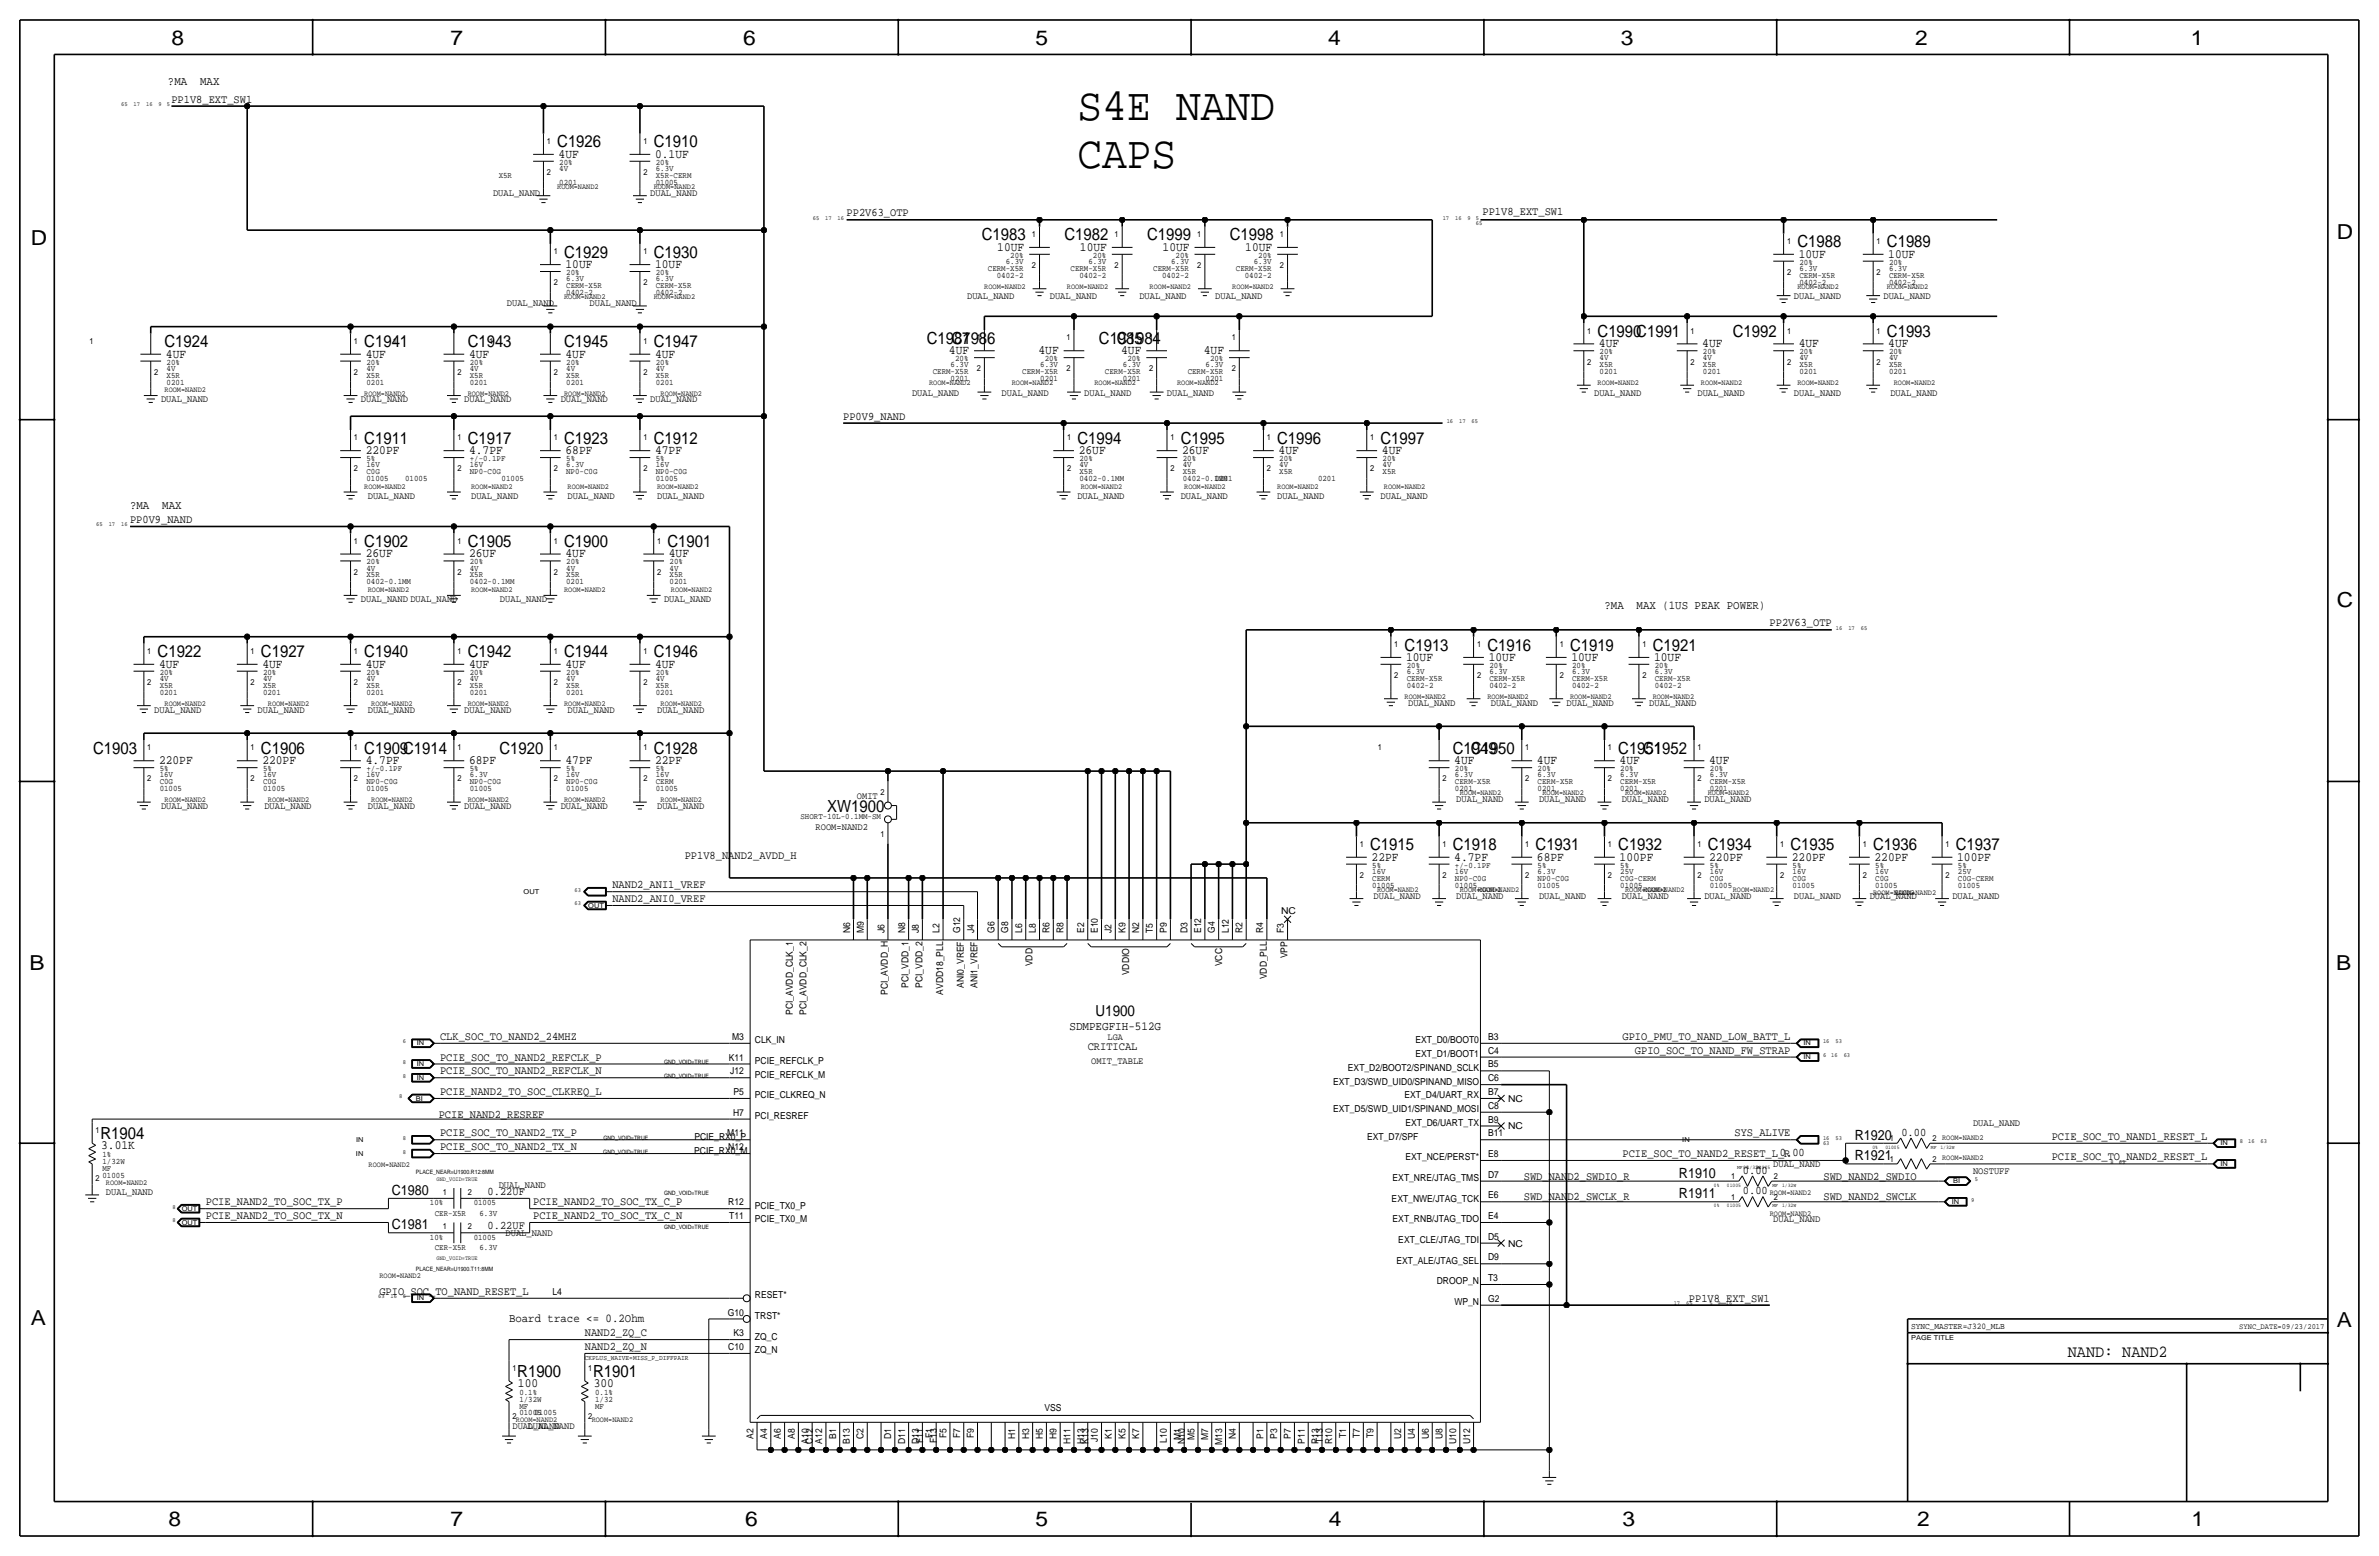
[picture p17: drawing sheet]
<svg xmlns="http://www.w3.org/2000/svg" width="877mm" height="574mm" viewBox="0 0 877 574" stroke-linecap="round" stroke-linejoin="round" font-family="sans-serif">
<defs><g id="words">
<g font-size="17">
<text x="397.2" y="44.2">S4E NAND</text>
<text x="397.2" y="62">CAPS</text>
</g>
<g font-size="7.6">
<text x="63.2" y="16.5">8</text>
<text x="166.1" y="16.5">7</text>
<text x="274" y="16.5">6</text>
<text x="381.7" y="16.5">5</text>
<text x="489.7" y="16.5">4</text>
<text x="597.6" y="16.5">3</text>
<text x="706.1" y="16.5">2</text>
<text x="807.7" y="16.5">1</text>
<text x="861.5" y="88.1">D</text>
<text x="11.4" y="90.4">D</text>
<text x="861.5" y="223.8">C</text>
<text x="10.8" y="357.6">B</text>
<text x="861.3" y="357.4">B</text>
<text x="11.3" y="488.4">A</text>
<text x="861.5" y="489.2">A</text>
<text x="62.2" y="562.6">8</text>
<text x="166" y="562.6">7</text>
<text x="274.8" y="562.6">6</text>
<text x="381.7" y="562.6">5</text>
<text x="489.9" y="562.6">4</text>
<text x="598.1" y="562.6">3</text>
<text x="706.8" y="562.6">2</text>
<text x="807.9" y="562.6">1</text>
</g>
<g font-size="6.2">
<text x="205.4" y="54.4">C1926</text>
<text x="241" y="54.4">C1910</text>
<text x="362" y="88.6">C1983</text>
<text x="392.4" y="88.6">C1982</text>
<text x="422.9" y="88.6">C1999</text>
<text x="453.4" y="88.6">C1998</text>
<text x="208" y="95">C1929</text>
<text x="241" y="95">C1930</text>
<text x="662.6" y="91.2">C1988</text>
<text x="695.7" y="91.2">C1989</text>
<text x="589" y="124.2">C1990C1991</text>
<text x="638.8" y="124.2">C1992</text>
<text x="695.7" y="124.2">C1993</text>
<text x="60.7" y="128">C1924</text>
<text x="134.3" y="128">C1941</text>
<text x="172.4" y="128">C1943</text>
<text x="208" y="128">C1945</text>
<text x="241" y="128">C1947</text>
<text x="341.6" y="126.7">C1987</text>
<text x="350.8" y="126.7">C1986</text>
<text x="405.1" y="126.7">C1985</text>
<text x="411.8" y="126.7">C1984</text>
<text x="134.3" y="163.6">C1911</text>
<text x="172.4" y="163.6">C1917</text>
<text x="208" y="163.6">C1923</text>
<text x="241" y="163.6">C1912</text>
<text x="397.2" y="163.6">C1994</text>
<text x="435.3" y="163.6">C1995</text>
<text x="470.9" y="163.6">C1996</text>
<text x="509" y="163.6">C1997</text>
<text x="134.3" y="201.7">C1902</text>
<text x="172.4" y="201.7">C1905</text>
<text x="208" y="201.7">C1900</text>
<text x="246.1" y="201.7">C1901</text>
<text x="517.9" y="239.8">C1913</text>
<text x="548.3" y="239.8">C1916</text>
<text x="578.8" y="239.8">C1919</text>
<text x="609.3" y="239.8">C1921</text>
<text x="58.1" y="242.3">C1922</text>
<text x="96.2" y="242.3">C1927</text>
<text x="134.3" y="242.3">C1940</text>
<text x="172.4" y="242.3">C1942</text>
<text x="208" y="242.3">C1944</text>
<text x="241" y="242.3">C1946</text>
<text x="34.3" y="277.9">C1903</text>
<text x="96.2" y="277.9">C1906</text>
<text x="134.3" y="277.9">C1909C1914</text>
<text x="184.2" y="277.9">C1920</text>
<text x="241" y="277.9">C1928</text>
<text x="535.6" y="277.9">C1949</text>
<text x="542.3" y="277.9">C1950</text>
<text x="596.6" y="277.9">C1951</text>
<text x="605.8" y="277.9">C1952</text>
<text x="305" y="299.2">XW1900</text>
<text x="505.2" y="313.4">C1915</text>
<text x="535.6" y="313.4">C1918</text>
<text x="566.1" y="313.4">C1931</text>
<text x="596.6" y="313.4">C1932</text>
<text x="629.6" y="313.4">C1934</text>
<text x="660.1" y="313.4">C1935</text>
<text x="690.6" y="313.4">C1936</text>
<text x="721.1" y="313.4">C1937</text>
<text x="37" y="419.9">R1904</text>
<text x="762.4" y="500.1">NAND: NAND2</text>
<text x="190.7" y="507.5">R1900</text>
<text x="218.6" y="507.5">R1901</text>
</g>
<text font-size="5.6" x="403.9" y="374.4">U1900</text>
<g font-size="5.2">
<text x="683.8" y="420.1">R1920</text>
<text x="683.8" y="427.7">R1921</text>
<text x="619" y="434.1">R1910</text>
<text x="144.5" y="440.4">C1980</text>
<text x="619" y="441.7">R1911</text>
<text x="144.5" y="453.1">C1981</text>
</g>
<g font-size="4.7">
<text x="205.9" y="58.2">4UF</text>
<text x="241.5" y="58.2">0.1UF</text>
<text x="367.7" y="92.5">10UF</text>
<text x="398.1" y="92.5">10UF</text>
<text x="428.6" y="92.5">10UF</text>
<text x="459.1" y="92.5">10UF</text>
<text x="663.1" y="95">10UF</text>
<text x="696.2" y="95">10UF</text>
<text x="208.5" y="98.8">10UF</text>
<text x="241.5" y="98.8">10UF</text>
<text x="61.2" y="131.8">4UF</text>
<text x="134.8" y="131.8">4UF</text>
<text x="172.9" y="131.8">4UF</text>
<text x="208.5" y="131.8">4UF</text>
<text x="241.5" y="131.8">4UF</text>
<text x="349.8" y="130.6">4UF</text>
<text x="382.9" y="130.6">4UF</text>
<text x="413.3" y="130.6">4UF</text>
<text x="443.8" y="130.6">4UF</text>
<text x="589.5" y="128">4UF</text>
<text x="627.6" y="128">4UF</text>
<text x="663.1" y="128">4UF</text>
<text x="696.2" y="128">4UF</text>
<text x="134.8" y="167.4">220PF</text>
<text x="172.9" y="167.4">4.7PF</text>
<text x="208.5" y="167.4">68PF</text>
<text x="241.5" y="167.4">47PF</text>
<text x="397.7" y="167.4">26UF</text>
<text x="435.8" y="167.4">26UF</text>
<text x="471.4" y="167.4">4UF</text>
<text x="509.5" y="167.4">4UF</text>
<text x="134.8" y="205.5">26UF</text>
<text x="172.9" y="205.5">26UF</text>
<text x="208.5" y="205.5">4UF</text>
<text x="246.6" y="205.5">4UF</text>
<text x="518.4" y="243.6">10UF</text>
<text x="548.8" y="243.6">10UF</text>
<text x="579.3" y="243.6">10UF</text>
<text x="609.8" y="243.6">10UF</text>
<text x="58.6" y="246.1">4UF</text>
<text x="96.7" y="246.1">4UF</text>
<text x="134.8" y="246.1">4UF</text>
<text x="172.9" y="246.1">4UF</text>
<text x="208.5" y="246.1">4UF</text>
<text x="241.5" y="246.1">4UF</text>
<text x="58.6" y="281.7">220PF</text>
<text x="96.7" y="281.7">220PF</text>
<text x="134.8" y="281.7">4.7PF</text>
<text x="172.9" y="281.7">68PF</text>
<text x="208.5" y="281.7">47PF</text>
<text x="241.5" y="281.7">22PF</text>
<text x="536.1" y="281.7">4UF</text>
<text x="566.6" y="281.7">4UF</text>
<text x="597.1" y="281.7">4UF</text>
<text x="630.1" y="281.7">4UF</text>
<text x="505.7" y="317.2">22PF</text>
<text x="536.1" y="317.2">4.7PF</text>
<text x="566.6" y="317.2">68PF</text>
<text x="597.1" y="317.2">100PF</text>
<text x="630.1" y="317.2">220PF</text>
<text x="660.6" y="317.2">220PF</text>
<text x="691.1" y="317.2">220PF</text>
<text x="721.6" y="317.2">100PF</text>
<text x="37.3" y="423.7">3.01K</text>
<text x="191" y="511.3">100</text>
<text x="218.9" y="511.3">300</text>
</g>
<text font-size="4.5" x="394.3" y="379.5">SDMPEGFIH-512G</text>
<g font-size="4.4">
<text x="61.9" y="31.5">?MA</text>
<text x="73.8" y="31.5">MAX</text>
<text x="48" y="187.7">?MA</text>
<text x="59.8" y="187.7">MAX</text>
<text x="591.5" y="224.5">?MA</text>
<text x="603.4" y="224.5">MAX (1US PEAK POWER)</text>
<text x="187.7" y="487.4">Board trace &lt;= 0.2Ohm</text>
</g>
<g font-size="4.3">
<text x="63.2" y="37.8">PP1V8_EXT_SW1</text>
<text x="312.1" y="79.8">PP2V63_OTP</text>
<text x="546.6" y="79.2">PP1V8_EXT_SW1</text>
<text x="310.8" y="154.7">PP0V9_NAND</text>
<text x="48" y="192.8">PP0V9_NAND</text>
<text x="652.4" y="230.9">PP2V63_OTP</text>
<text x="252.4" y="316.7">PP1V8_NAND2_AVDD_H</text>
<text x="225.8" y="327.4">NAND2_ANI1_VREF</text>
<text x="225.8" y="332.5">NAND2_ANI0_VREF</text>
<text x="162.3" y="383.3">CLK_SOC_TO_NAND2_24MHZ</text>
<text x="598.2" y="383.3">GPIO_PMU_TO_NAND_LOW_BATT_L</text>
<text x="401" y="387.1">CRITICAL</text>
<text x="602.8" y="388.4">GPIO_SOC_TO_NAND_FW_STRAP</text>
<text x="162.2" y="390.9">PCIE_SOC_TO_NAND2_REFCLK_P</text>
<text x="162.3" y="396">PCIE_SOC_TO_NAND2_REFCLK_N</text>
<text x="162.2" y="403.6">PCIE_NAND2_TO_SOC_CLKREQ_L</text>
<text x="161.7" y="412">PCIE_NAND2_RESREF</text>
<text x="162.2" y="418.8">PCIE_SOC_TO_NAND2_TX_P</text>
<text x="639.5" y="418.8">SYS_ALIVE</text>
<text x="701" y="418.6">0.00</text>
<text x="162.2" y="423.9">PCIE_SOC_TO_NAND2_TX_N</text>
<text x="756.4" y="420.1">PCIE_SOC_TO_NAND1_RESET_L</text>
<text x="598.2" y="426.5">PCIE_SOC_TO_NAND2_RESET_L_R</text>
<text x="656.2" y="426.2">0.00</text>
<text x="756.4" y="427.7">PCIE_SOC_TO_NAND2_RESET_L</text>
<text x="561.8" y="434.8">SWD_NAND2_SWDIO_R</text>
<text x="642.6" y="432.6">0.00</text>
<text x="672.3" y="434.8">SWD_NAND2_SWDIO</text>
<text x="179.8" y="440.4">0.22UF</text>
<text x="561.8" y="442.5">SWD_NAND2_SWCLK_R</text>
<text x="642.6" y="440.2">0.00</text>
<text x="672.3" y="442.5">SWD_NAND2_SWCLK</text>
<text x="75.9" y="449.3">PCIE_NAND2_TO_SOC_TX_N</text>
<text x="75.9" y="444.2">PCIE_NAND2_TO_SOC_TX_P</text>
<text x="196.5" y="444.2">PCIE_NAND2_TO_SOC_TX_C_P</text>
<text x="196.5" y="449.3">PCIE_NAND2_TO_SOC_TX_C_N</text>
<text x="179.8" y="453.1">0.22UF</text>
<text x="139.9" y="477.3">GPIO_SOC_TO_NAND_RESET_L</text>
<text x="622.7" y="479.8">PP1V8_EXT_SW1</text>
<text x="215.6" y="492.5">NAND2_ZQ_C</text>
<text x="215.6" y="497.6">NAND2_ZQ_N</text>
</g>
<g font-size="3.6">
<text x="181.8" y="72.1">DUAL_NAND</text>
<text x="239.7" y="72.1">DUAL_NAND</text>
<text x="186.9" y="112.8">DUAL_NAND</text>
<text x="217.4" y="112.8">DUAL_NAND</text>
<text x="356.6" y="110.2">DUAL_NAND</text>
<text x="387" y="110.2">DUAL_NAND</text>
<text x="420.1" y="110.2">DUAL_NAND</text>
<text x="448" y="110.2">DUAL_NAND</text>
<text x="661.4" y="110.2">DUAL_NAND</text>
<text x="694.4" y="110.2">DUAL_NAND</text>
<text x="59.4" y="148.3">DUAL_NAND</text>
<text x="133" y="148.3">DUAL_NAND</text>
<text x="171.1" y="148.3">DUAL_NAND</text>
<text x="206.7" y="148.3">DUAL_NAND</text>
<text x="239.7" y="148.3">DUAL_NAND</text>
<text x="336.2" y="145.8">DUAL_NAND</text>
<text x="369.3" y="145.8">DUAL_NAND</text>
<text x="399.7" y="145.8">DUAL_NAND</text>
<text x="430.2" y="145.8">DUAL_NAND</text>
<text x="587.7" y="145.8">DUAL_NAND</text>
<text x="625.8" y="145.8">DUAL_NAND</text>
<text x="661.4" y="145.8">DUAL_NAND</text>
<text x="696.9" y="145.8">DUAL_NAND</text>
<text x="135.6" y="183.9">DUAL_NAND</text>
<text x="173.7" y="183.9">DUAL_NAND</text>
<text x="209.2" y="183.9">DUAL_NAND</text>
<text x="242.3" y="183.9">DUAL_NAND</text>
<text x="397.2" y="183.9">DUAL_NAND</text>
<text x="435.3" y="183.9">DUAL_NAND</text>
<text x="470.9" y="183.9">DUAL_NAND</text>
<text x="509" y="183.9">DUAL_NAND</text>
<text x="133" y="222">DUAL_NAND DUAL_NAND</text>
<text x="184.3" y="222">DUAL_NAND</text>
<text x="244.8" y="222">DUAL_NAND</text>
<text x="56.8" y="262.6">DUAL_NAND</text>
<text x="94.9" y="262.6">DUAL_NAND</text>
<text x="135.6" y="262.6">DUAL_NAND</text>
<text x="171.1" y="262.6">DUAL_NAND</text>
<text x="209.2" y="262.6">DUAL_NAND</text>
<text x="242.3" y="262.6">DUAL_NAND</text>
<text x="519.1" y="260.1">DUAL_NAND</text>
<text x="549.6" y="260.1">DUAL_NAND</text>
<text x="577.5" y="260.1">DUAL_NAND</text>
<text x="608" y="260.1">DUAL_NAND</text>
<text x="59.4" y="298.2">DUAL_NAND</text>
<text x="97.5" y="298.2">DUAL_NAND</text>
<text x="135.6" y="298.2">DUAL_NAND</text>
<text x="171.1" y="298.2">DUAL_NAND</text>
<text x="206.7" y="298.2">DUAL_NAND</text>
<text x="242.3" y="298.2">DUAL_NAND</text>
<text x="315.9" y="294.4">OMIT</text>
<text x="536.9" y="295.7">DUAL_NAND</text>
<text x="567.4" y="295.7">DUAL_NAND</text>
<text x="597.9" y="295.7">DUAL_NAND</text>
<text x="628.3" y="295.7">DUAL_NAND</text>
<text x="300.7" y="305.8">ROOM=NAND2</text>
<text x="506.4" y="331.2">DUAL_NAND</text>
<text x="536.9" y="331.2">DUAL_NAND</text>
<text x="567.4" y="331.2">DUAL_NAND</text>
<text x="597.9" y="331.2">DUAL_NAND</text>
<text x="628.3" y="331.2">DUAL_NAND</text>
<text x="661.4" y="331.2">DUAL_NAND</text>
<text x="689.3" y="331.2">DUAL_NAND</text>
<text x="719.8" y="331.2">DUAL_NAND</text>
<text x="402.3" y="392.2">OMIT_TABLE</text>
<text x="727.4" y="415">DUAL_NAND</text>
<text x="653.7" y="430.3">DUAL_NAND</text>
<text x="183.8" y="437.9">DUAL_NAND</text>
<text x="727.4" y="432.8">NOSTUFF</text>
<text x="39.1" y="440.4">DUAL_NAND</text>
<text x="186.4" y="455.7">DUAL_NAND</text>
<text x="653.7" y="450.6">DUAL_NAND</text>
<text x="188.9" y="526.8">DUAL_NAND</text>
<text x="194.5" y="526.8">DUAL_NAND</text>
</g>
<g font-size="3.5">
<text x="472.3" y="336.8">NC</text>
<text x="313.4" y="343.9" transform="rotate(-90 313.4 343.9)">N6</text>
<text x="318.5" y="343.9" transform="rotate(-90 318.5 343.9)">M9</text>
<text x="326.1" y="343.9" transform="rotate(-90 326.1 343.9)">J6</text>
<text x="333.7" y="343.9" transform="rotate(-90 333.7 343.9)">N8</text>
<text x="338.8" y="343.9" transform="rotate(-90 338.8 343.9)">J8</text>
<text x="346.4" y="343.9" transform="rotate(-90 346.4 343.9)">L2</text>
<text x="354" y="343.9" transform="rotate(-90 354 343.9)">G12</text>
<text x="359.1" y="343.9" transform="rotate(-90 359.1 343.9)">J4</text>
<text x="366.6" y="343.9" transform="rotate(-90 366.6 343.9)">G6</text>
<text x="371.7" y="343.9" transform="rotate(-90 371.7 343.9)">G8</text>
<text x="376.8" y="343.9" transform="rotate(-90 376.8 343.9)">L6</text>
<text x="381.9" y="343.9" transform="rotate(-90 381.9 343.9)">L8</text>
<text x="387" y="343.9" transform="rotate(-90 387 343.9)">R6</text>
<text x="392" y="343.9" transform="rotate(-90 392 343.9)">R8</text>
<text x="399.7" y="343.9" transform="rotate(-90 399.7 343.9)">E2</text>
<text x="404.7" y="343.9" transform="rotate(-90 404.7 343.9)">E10</text>
<text x="409.8" y="343.9" transform="rotate(-90 409.8 343.9)">J2</text>
<text x="414.9" y="343.9" transform="rotate(-90 414.9 343.9)">K9</text>
<text x="420" y="343.9" transform="rotate(-90 420 343.9)">N2</text>
<text x="425.1" y="343.9" transform="rotate(-90 425.1 343.9)">T5</text>
<text x="430.2" y="343.9" transform="rotate(-90 430.2 343.9)">P9</text>
<text x="437.8" y="343.9" transform="rotate(-90 437.8 343.9)">D3</text>
<text x="442.8" y="343.9" transform="rotate(-90 442.8 343.9)">E12</text>
<text x="447.9" y="343.9" transform="rotate(-90 447.9 343.9)">G4</text>
<text x="453" y="343.9" transform="rotate(-90 453 343.9)">L12</text>
<text x="458.1" y="343.9" transform="rotate(-90 458.1 343.9)">R2</text>
<text x="465.7" y="343.9" transform="rotate(-90 465.7 343.9)">R4</text>
<text x="473.3" y="343.9" transform="rotate(-90 473.3 343.9)">F3</text>
<text x="474.7" y="353.3" transform="rotate(-90 474.7 353.3)">VPP</text>
<text x="380.7" y="356.2" transform="rotate(-90 380.7 356.2)">VDD</text>
<text x="416.3" y="359.5" transform="rotate(-90 416.3 359.5)">VDDIO</text>
<text x="450.5" y="356.2" transform="rotate(-90 450.5 356.2)">VCC</text>
<text x="335" y="364.1" transform="rotate(-90 335 364.1)">PCI_VDD_1</text>
<text x="340.1" y="364.1" transform="rotate(-90 340.1 364.1)">PCI_VDD_2</text>
<text x="355.3" y="364.1" transform="rotate(-90 355.3 364.1)">ANI0_VREF</text>
<text x="360.4" y="364.1" transform="rotate(-90 360.4 364.1)">ANI1_VREF</text>
<text x="467.1" y="361" transform="rotate(-90 467.1 361)">VDD_PLL</text>
<text x="327.4" y="366.8" transform="rotate(-90 327.4 366.8)">PCI_AVDD_H</text>
<text x="347.7" y="366.6" transform="rotate(-90 347.7 366.6)">AVDD18_PLL</text>
<text x="292.3" y="374.1" transform="rotate(-90 292.3 374.1)">PCI_AVDD_CLK_1</text>
<text x="297.4" y="374.1" transform="rotate(-90 297.4 374.1)">PCI_AVDD_CLK_2</text>
<text x="269.9" y="383.3">M3</text>
<text x="408.3" y="383.3">LGA</text>
<text x="548.6" y="383.3">B3</text>
<text x="278.3" y="384.6">CLK_IN</text>
<text x="521.8" y="389.6">EXT_D1/BOOT1</text>
<text x="521.8" y="384.5">EXT_D0/BOOT0</text>
<text x="548.6" y="388.4">C4</text>
<text x="268.7" y="390.9">K11</text>
<text x="269.2" y="396">J12</text>
<text x="278.3" y="392.2">PCIE_REFCLK_P</text>
<text x="496.9" y="394.7">EXT_D2/BOOT2/SPINAND_SCLK</text>
<text x="548.6" y="393.4">B5</text>
<text x="278.3" y="397.2">PCIE_REFCLK_M</text>
<text x="491.5" y="399.8">EXT_D3/SWD_UID0/SPINAND_MISO</text>
<text x="548.6" y="398.5">C6</text>
<text x="270.4" y="403.6">P5</text>
<text x="278.3" y="404.9">PCIE_CLKREQ_N</text>
<text x="517.8" y="404.9">EXT_D4/UART_RX</text>
<text x="548.6" y="403.6">B7</text>
<text x="556" y="406.1">NC</text>
<text x="270.2" y="411.2">H7</text>
<text x="278.3" y="412.5">PCI_RESREF</text>
<text x="491.5" y="410">EXT_D5/SWD_UID1/SPINAND_MOSI</text>
<text x="548.6" y="413.8">B9</text>
<text x="548.6" y="408.7">C8</text>
<text x="268.1" y="418.8">M11</text>
<text x="518.1" y="415">EXT_D6/UART_TX</text>
<text x="548.6" y="418.9">B11</text>
<text x="556" y="416.3">NC</text>
<text x="256" y="425.2">PCIE_RX0_M</text>
<text x="256" y="420.1">PCIE_RX0_P</text>
<text x="268.5" y="423.9">N12</text>
<text x="504" y="420.1">EXT_D7/SPF</text>
<text x="518.1" y="427.7">EXT_NCE/PERST*</text>
<text x="548.6" y="426.5">E8</text>
<text x="513.4" y="435.4">EXT_NRE/JTAG_TMS</text>
<text x="548.6" y="434.1">D7</text>
<text x="513.1" y="443">EXT_NWE/JTAG_TCK</text>
<text x="548.6" y="441.7">E6</text>
<text x="268.5" y="444.2">R12</text>
<text x="268.8" y="449.3">T11</text>
<text x="278.3" y="445.5">PCIE_TX0_P</text>
<text x="548.6" y="449.3">E4</text>
<text x="278.3" y="450.6">PCIE_TX0_M</text>
<text x="513.4" y="450.6">EXT_RNB/JTAG_TDO</text>
<text x="515.5" y="458.2">EXT_CLE/JTAG_TDI</text>
<text x="548.6" y="456.9">D5</text>
<text x="556" y="459.5">NC</text>
<text x="514.8" y="465.8">EXT_ALE/JTAG_SEL</text>
<text x="548.6" y="464.6">D9</text>
<text x="529.7" y="473.4">DROOP_N</text>
<text x="548.6" y="472.2">T3</text>
<text x="203.6" y="477.3">L4</text>
<text x="278.3" y="478.5">RESET*</text>
<text x="548.6" y="479.8">G2</text>
<text x="268.3" y="484.9">G10</text>
<text x="536.2" y="481.1">WP_N</text>
<text x="278.3" y="486.1">TRST*</text>
<text x="268.5" y="497.6">C10</text>
<text x="270.4" y="492.5">K3</text>
<text x="278.3" y="493.8">ZQ_C</text>
<text x="278.3" y="498.8">ZQ_N</text>
<text x="385" y="519.9">VSS</text>
<text x="277.8" y="530.4" transform="rotate(-90 277.8 530.4)">A2</text>
<text x="282.8" y="530.4" transform="rotate(-90 282.8 530.4)">A4</text>
<text x="287.9" y="530.4" transform="rotate(-90 287.9 530.4)">A6</text>
<text x="293" y="530.4" transform="rotate(-90 293 530.4)">A8</text>
<text x="298.1" y="532.1" transform="rotate(-90 298.1 532.1)">A10</text>
<text x="299.7" y="532.3" transform="rotate(-90 299.7 532.3)">C12</text>
<text x="303.2" y="532.1" transform="rotate(-90 303.2 532.1)">A12</text>
<text x="308.2" y="530.4" transform="rotate(-90 308.2 530.4)">B1</text>
<text x="313.3" y="532.1" transform="rotate(-90 313.3 532.1)">B13</text>
<text x="318.4" y="530.6" transform="rotate(-90 318.4 530.6)">C2</text>
<text x="328.6" y="530.6" transform="rotate(-90 328.6 530.6)">D1</text>
<text x="333.6" y="532.3" transform="rotate(-90 333.6 532.3)">D11</text>
<text x="338.7" y="532.3" transform="rotate(-90 338.7 532.3)">D13</text>
<text x="340.3" y="532" transform="rotate(-90 340.3 532)">F11</text>
<text x="343.8" y="530.2" transform="rotate(-90 343.8 530.2)">F1</text>
<text x="345.4" y="532" transform="rotate(-90 345.4 532)">F13</text>
<text x="348.9" y="530.2" transform="rotate(-90 348.9 530.2)">F5</text>
<text x="354" y="530.2" transform="rotate(-90 354 530.2)">F7</text>
<text x="359.1" y="530.2" transform="rotate(-90 359.1 530.2)">F9</text>
<text x="374.3" y="530.6" transform="rotate(-90 374.3 530.6)">H1</text>
<text x="379.4" y="530.6" transform="rotate(-90 379.4 530.6)">H3</text>
<text x="384.5" y="530.6" transform="rotate(-90 384.5 530.6)">H5</text>
<text x="389.5" y="530.6" transform="rotate(-90 389.5 530.6)">H9</text>
<text x="394.6" y="532.3" transform="rotate(-90 394.6 532.3)">H11</text>
<text x="399.7" y="532.3" transform="rotate(-90 399.7 532.3)">H13</text>
<text x="401.3" y="532.1" transform="rotate(-90 401.3 532.1)">K13</text>
<text x="404.8" y="531.6" transform="rotate(-90 404.8 531.6)">J10</text>
<text x="409.9" y="530.4" transform="rotate(-90 409.9 530.4)">K1</text>
<text x="415" y="530.4" transform="rotate(-90 415 530.4)">K5</text>
<text x="420" y="530.4" transform="rotate(-90 420 530.4)">K7</text>
<text x="430.2" y="531.8" transform="rotate(-90 430.2 531.8)">L10</text>
<text x="435.3" y="530.9" transform="rotate(-90 435.3 530.9)">M1</text>
<text x="436.9" y="532.3" transform="rotate(-90 436.9 532.3)">N10</text>
<text x="440.4" y="530.9" transform="rotate(-90 440.4 530.9)">M5</text>
<text x="445.4" y="530.9" transform="rotate(-90 445.4 530.9)">M7</text>
<text x="450.5" y="532.7" transform="rotate(-90 450.5 532.7)">M13</text>
<text x="455.6" y="530.6" transform="rotate(-90 455.6 530.6)">N4</text>
<text x="465.8" y="530.4" transform="rotate(-90 465.8 530.4)">P1</text>
<text x="470.8" y="530.4" transform="rotate(-90 470.8 530.4)">P3</text>
<text x="475.9" y="530.4" transform="rotate(-90 475.9 530.4)">P7</text>
<text x="481" y="532.1" transform="rotate(-90 481 532.1)">P11</text>
<text x="486.1" y="532.1" transform="rotate(-90 486.1 532.1)">P13</text>
<text x="487.7" y="532" transform="rotate(-90 487.7 532)">T13</text>
<text x="491.2" y="532.3" transform="rotate(-90 491.2 532.3)">R10</text>
<text x="496.3" y="530.2" transform="rotate(-90 496.3 530.2)">T1</text>
<text x="501.3" y="530.2" transform="rotate(-90 501.3 530.2)">T7</text>
<text x="506.4" y="530.2" transform="rotate(-90 506.4 530.2)">T9</text>
<text x="516.6" y="530.6" transform="rotate(-90 516.6 530.6)">U2</text>
<text x="521.7" y="530.6" transform="rotate(-90 521.7 530.6)">U4</text>
<text x="526.7" y="530.6" transform="rotate(-90 526.7 530.6)">U6</text>
<text x="531.8" y="530.6" transform="rotate(-90 531.8 530.6)">U8</text>
<text x="536.9" y="532.3" transform="rotate(-90 536.9 532.3)">U10</text>
<text x="542" y="532.3" transform="rotate(-90 542 532.3)">U12</text>
</g>
<text font-size="3.2" x="704.5" y="490">SYNC_MASTER=J320_MLB</text>
<g font-size="3.1">
<text x="201.6" y="53.1">1</text>
<text x="237.2" y="53.1">1</text>
<text x="183.8" y="65.5">X5R</text>
<text x="201.6" y="64.5">2</text>
<text x="206.2" y="60.7">20%</text>
<text x="206.2" y="63">4V</text>
<text x="237.2" y="64.5">2</text>
<text x="241.8" y="60.7">20%</text>
<text x="241.8" y="65.5">X5R-CERM</text>
<text x="241.8" y="63">6.3V</text>
<text x="206.2" y="68.1">0201</text>
<text x="241.8" y="68.1">01005</text>
<text x="380.4" y="87.4">1</text>
<text x="410.9" y="87.4">1</text>
<text x="441.4" y="87.4">1</text>
<text x="471.9" y="87.4">1</text>
<text x="658.8" y="89.9">1</text>
<text x="691.8" y="89.9">1</text>
<text x="204.2" y="93.7">1</text>
<text x="237.2" y="93.7">1</text>
<text x="372.4" y="95">20%</text>
<text x="402.9" y="95">20%</text>
<text x="433.4" y="95">20%</text>
<text x="463.9" y="95">20%</text>
<text x="208.7" y="101.3">20%</text>
<text x="241.8" y="101.3">20%</text>
<text x="364.2" y="99.8">CERM-X5R</text>
<text x="370.8" y="97.3">6.3V</text>
<text x="380.4" y="98.8">2</text>
<text x="394.7" y="99.8">CERM-X5R</text>
<text x="401.3" y="97.3">6.3V</text>
<text x="410.9" y="98.8">2</text>
<text x="425.2" y="99.8">CERM-X5R</text>
<text x="431.8" y="97.3">6.3V</text>
<text x="441.4" y="98.8">2</text>
<text x="455.6" y="99.8">CERM-X5R</text>
<text x="462.2" y="97.3">6.3V</text>
<text x="471.9" y="98.8">2</text>
<text x="658.8" y="101.3">2</text>
<text x="663.4" y="97.5">20%</text>
<text x="663.4" y="99.8">6.3V</text>
<text x="691.8" y="101.3">2</text>
<text x="696.4" y="97.5">20%</text>
<text x="696.4" y="99.8">6.3V</text>
<text x="204.2" y="105.2">2</text>
<text x="208.7" y="106.2">CERM-X5R</text>
<text x="208.7" y="103.6">6.3V</text>
<text x="237.2" y="105.2">2</text>
<text x="241.8" y="106.2">CERM-X5R</text>
<text x="241.8" y="103.6">6.3V</text>
<text x="367.5" y="102.4">0402-2</text>
<text x="398" y="102.4">0402-2</text>
<text x="428.5" y="102.4">0402-2</text>
<text x="458.9" y="102.4">0402-2</text>
<text x="663.4" y="104.9">0402-2</text>
<text x="663.4" y="102.4">CERM-X5R</text>
<text x="696.4" y="104.9">0402-2</text>
<text x="696.4" y="102.4">CERM-X5R</text>
<text x="208.7" y="108.7">0402-2</text>
<text x="241.8" y="108.7">0402-2</text>
<text x="360.1" y="125.5">1</text>
<text x="393.1" y="125.5">1</text>
<text x="423.6" y="125.5">1</text>
<text x="454.1" y="125.5">1</text>
<text x="585.2" y="122.9">1</text>
<text x="623.3" y="122.9">1</text>
<text x="658.8" y="122.9">1</text>
<text x="691.8" y="122.9">1</text>
<text x="33" y="126.7">1</text>
<text x="130.5" y="126.7">1</text>
<text x="144.8" y="126.7">1</text>
<text x="180.3" y="126.7">1</text>
<text x="237.2" y="126.7">1</text>
<text x="589.7" y="130.6">20%</text>
<text x="627.8" y="130.6">20%</text>
<text x="663.4" y="130.6">20%</text>
<text x="696.4" y="130.6">20%</text>
<text x="61.4" y="134.4">20%</text>
<text x="61.4" y="136.7">4V</text>
<text x="135.1" y="134.4">20%</text>
<text x="135.1" y="136.7">4V</text>
<text x="173.2" y="134.4">20%</text>
<text x="173.2" y="136.7">4V</text>
<text x="208.7" y="134.4">20%</text>
<text x="208.7" y="136.7">4V</text>
<text x="241.8" y="134.4">20%</text>
<text x="241.8" y="136.7">4V</text>
<text x="343.9" y="137.9">CERM-X5R</text>
<text x="350.5" y="135.4">6.3V</text>
<text x="352.1" y="133.1">20%</text>
<text x="360.1" y="136.9">2</text>
<text x="376.9" y="137.9">CERM-X5R</text>
<text x="383.5" y="135.4">6.3V</text>
<text x="385.1" y="133.1">20%</text>
<text x="393.1" y="136.9">2</text>
<text x="407.4" y="137.9">CERM-X5R</text>
<text x="414" y="135.4">6.3V</text>
<text x="415.6" y="133.1">20%</text>
<text x="423.6" y="136.9">2</text>
<text x="437.9" y="137.9">CERM-X5R</text>
<text x="444.5" y="135.4">6.3V</text>
<text x="446.1" y="133.1">20%</text>
<text x="454.1" y="136.9">2</text>
<text x="585.2" y="134.4">2</text>
<text x="589.7" y="137.9">0201</text>
<text x="589.7" y="135.4">X5R</text>
<text x="589.7" y="132.8">4V</text>
<text x="623.3" y="134.4">2</text>
<text x="627.8" y="137.9">0201</text>
<text x="627.8" y="135.4">X5R</text>
<text x="627.8" y="132.8">4V</text>
<text x="658.8" y="134.4">2</text>
<text x="663.4" y="137.9">0201</text>
<text x="663.4" y="135.4">X5R</text>
<text x="663.4" y="132.8">4V</text>
<text x="691.8" y="134.4">2</text>
<text x="696.4" y="137.9">0201</text>
<text x="696.4" y="135.4">X5R</text>
<text x="696.4" y="132.8">4V</text>
<text x="56.8" y="138.2">2</text>
<text x="61.4" y="141.7">0201</text>
<text x="61.4" y="139.2">X5R</text>
<text x="130.5" y="138.2">2</text>
<text x="135.1" y="139.2">X5R</text>
<text x="135.1" y="141.7">0201</text>
<text x="168.6" y="138.2">2</text>
<text x="173.2" y="139.2">X5R</text>
<text x="173.2" y="141.7">0201</text>
<text x="204.2" y="138.2">2</text>
<text x="208.7" y="139.2">X5R</text>
<text x="208.7" y="141.7">0201</text>
<text x="237.2" y="138.2">2</text>
<text x="241.8" y="139.2">X5R</text>
<text x="241.8" y="141.7">0201</text>
<text x="350.5" y="140.5">0201</text>
<text x="383.5" y="140.5">0201</text>
<text x="414" y="140.5">0201</text>
<text x="444.5" y="140.5">0201</text>
<text x="130.5" y="162.3">1</text>
<text x="168.6" y="162.3">1</text>
<text x="204.2" y="162.3">1</text>
<text x="237.2" y="162.3">1</text>
<text x="393.4" y="162.3">1</text>
<text x="431.5" y="162.3">1</text>
<text x="467.1" y="162.3">1</text>
<text x="505.2" y="162.3">1</text>
<text x="130.5" y="173.7">2</text>
<text x="135.1" y="169.9">5%</text>
<text x="135.1" y="172.2">16V</text>
<text x="168.6" y="173.7">2</text>
<text x="173.2" y="169.9">+/-0.1PF</text>
<text x="173.2" y="172.2">16V</text>
<text x="204.2" y="173.7">2</text>
<text x="208.7" y="169.9">5%</text>
<text x="208.7" y="172.2">6.3V</text>
<text x="237.2" y="173.7">2</text>
<text x="241.8" y="172.2">16V</text>
<text x="241.8" y="169.9">5%</text>
<text x="393.4" y="173.7">2</text>
<text x="398" y="169.9">20%</text>
<text x="398" y="172.2">4V</text>
<text x="431.5" y="173.7">2</text>
<text x="436.1" y="169.9">20%</text>
<text x="436.1" y="172.2">4V</text>
<text x="467.1" y="173.7">2</text>
<text x="471.6" y="169.9">20%</text>
<text x="471.6" y="172.2">4V</text>
<text x="505.2" y="173.7">2</text>
<text x="509.7" y="172.2">4V</text>
<text x="509.7" y="169.9">20%</text>
<text x="135.1" y="177.3">01005</text>
<text x="135.1" y="174.8">C0G</text>
<text x="149.4" y="177.3">01005</text>
<text x="173.2" y="174.8">NP0-C0G</text>
<text x="184.9" y="177.3">01005</text>
<text x="208.7" y="174.8">NP0-C0G</text>
<text x="241.8" y="177.3">01005</text>
<text x="241.8" y="174.8">NP0-C0G</text>
<text x="398" y="174.8">X5R</text>
<text x="398" y="177.3">0402-0.1MM</text>
<text x="436.1" y="174.8">X5R</text>
<text x="436.1" y="177.3">0402-0.1MM</text>
<text x="447.8" y="177.3">0201</text>
<text x="471.6" y="174.8">X5R</text>
<text x="485.9" y="177.3">0201</text>
<text x="509.7" y="174.8">X5R</text>
<text x="130.5" y="200.4">1</text>
<text x="168.6" y="200.4">1</text>
<text x="204.2" y="200.4">1</text>
<text x="242.3" y="200.4">1</text>
<text x="135.1" y="208">20%</text>
<text x="173.2" y="208">20%</text>
<text x="208.7" y="208">20%</text>
<text x="246.8" y="208">20%</text>
<text x="130.5" y="211.8">2</text>
<text x="135.1" y="215.4">0402-0.1MM</text>
<text x="135.1" y="212.9">X5R</text>
<text x="135.1" y="210.3">4V</text>
<text x="168.6" y="211.8">2</text>
<text x="173.2" y="215.4">0402-0.1MM</text>
<text x="173.2" y="212.9">X5R</text>
<text x="173.2" y="210.3">4V</text>
<text x="204.2" y="211.8">2</text>
<text x="208.7" y="215.4">0201</text>
<text x="208.7" y="212.9">X5R</text>
<text x="208.7" y="210.3">4V</text>
<text x="242.3" y="211.8">2</text>
<text x="246.8" y="212.9">X5R</text>
<text x="246.8" y="215.4">0201</text>
<text x="246.8" y="210.3">4V</text>
<text x="514" y="238.5">1</text>
<text x="544.5" y="238.5">1</text>
<text x="575" y="238.5">1</text>
<text x="605.5" y="238.5">1</text>
<text x="54.3" y="241">1</text>
<text x="92.4" y="241">1</text>
<text x="130.5" y="241">1</text>
<text x="168.6" y="241">1</text>
<text x="204.2" y="241">1</text>
<text x="237.2" y="241">1</text>
<text x="58.9" y="251">4V</text>
<text x="58.9" y="248.7">20%</text>
<text x="97" y="248.7">20%</text>
<text x="97" y="251">4V</text>
<text x="135.1" y="248.7">20%</text>
<text x="135.1" y="251">4V</text>
<text x="173.2" y="248.7">20%</text>
<text x="173.2" y="251">4V</text>
<text x="208.7" y="248.7">20%</text>
<text x="208.7" y="251">4V</text>
<text x="241.8" y="248.7">20%</text>
<text x="241.8" y="251">4V</text>
<text x="514" y="249.9">2</text>
<text x="518.6" y="251">CERM-X5R</text>
<text x="518.6" y="246.1">20%</text>
<text x="518.6" y="248.4">6.3V</text>
<text x="544.5" y="249.9">2</text>
<text x="549.1" y="251">CERM-X5R</text>
<text x="549.1" y="246.1">20%</text>
<text x="549.1" y="248.4">6.3V</text>
<text x="575" y="249.9">2</text>
<text x="579.6" y="251">CERM-X5R</text>
<text x="579.6" y="246.1">20%</text>
<text x="579.6" y="248.4">6.3V</text>
<text x="605.5" y="249.9">2</text>
<text x="610.1" y="251">CERM-X5R</text>
<text x="610.1" y="246.1">20%</text>
<text x="610.1" y="248.4">6.3V</text>
<text x="54.3" y="252.5">2</text>
<text x="58.9" y="256">0201</text>
<text x="58.9" y="253.5">X5R</text>
<text x="92.4" y="252.5">2</text>
<text x="97" y="256">0201</text>
<text x="97" y="253.5">X5R</text>
<text x="130.5" y="252.5">2</text>
<text x="135.1" y="256">0201</text>
<text x="135.1" y="253.5">X5R</text>
<text x="168.6" y="252.5">2</text>
<text x="173.2" y="256">0201</text>
<text x="173.2" y="253.5">X5R</text>
<text x="204.2" y="252.5">2</text>
<text x="208.7" y="256">0201</text>
<text x="208.7" y="253.5">X5R</text>
<text x="237.2" y="252.5">2</text>
<text x="241.8" y="256">0201</text>
<text x="241.8" y="253.5">X5R</text>
<text x="518.6" y="253.5">0402-2</text>
<text x="549.1" y="253.5">0402-2</text>
<text x="579.6" y="253.5">0402-2</text>
<text x="610.1" y="253.5">0402-2</text>
<text x="54.3" y="276.6">1</text>
<text x="92.4" y="276.6">1</text>
<text x="130.5" y="276.6">1</text>
<text x="168.6" y="276.6">1</text>
<text x="204.2" y="276.6">1</text>
<text x="237.2" y="276.6">1</text>
<text x="508" y="276.6">1</text>
<text x="562.3" y="276.6">1</text>
<text x="592.8" y="276.6">1</text>
<text x="625.8" y="276.6">1</text>
<text x="58.9" y="284.2">5%</text>
<text x="58.9" y="286.5">16V</text>
<text x="97" y="284.2">5%</text>
<text x="97" y="286.5">16V</text>
<text x="135.1" y="284.2">+/-0.1PF</text>
<text x="135.1" y="286.5">16V</text>
<text x="173.2" y="284.2">5%</text>
<text x="173.2" y="286.5">6.3V</text>
<text x="208.7" y="286.5">16V</text>
<text x="208.7" y="284.2">5%</text>
<text x="241.8" y="284.2">5%</text>
<text x="241.8" y="286.5">16V</text>
<text x="536.4" y="284.2">20%</text>
<text x="536.4" y="286.5">6.3V</text>
<text x="566.9" y="284.2">20%</text>
<text x="566.9" y="286.5">6.3V</text>
<text x="597.4" y="284.2">20%</text>
<text x="597.4" y="286.5">6.3V</text>
<text x="630.4" y="284.2">20%</text>
<text x="630.4" y="286.5">6.3V</text>
<text x="54.3" y="288">2</text>
<text x="58.9" y="291.6">01005</text>
<text x="58.9" y="289.1">C0G</text>
<text x="92.4" y="288">2</text>
<text x="97" y="291.6">01005</text>
<text x="97" y="289.1">C0G</text>
<text x="130.5" y="288">2</text>
<text x="135.1" y="289.1">NP0-C0G</text>
<text x="135.1" y="291.6">01005</text>
<text x="168.6" y="288">2</text>
<text x="173.2" y="291.6">01005</text>
<text x="173.2" y="289.1">NP0-C0G</text>
<text x="204.2" y="288">2</text>
<text x="208.7" y="291.6">01005</text>
<text x="208.7" y="289.1">NP0-C0G</text>
<text x="237.2" y="288">2</text>
<text x="241.8" y="289.1">CERM</text>
<text x="241.8" y="291.6">01005</text>
<text x="324.6" y="293.1">2</text>
<text x="531.8" y="288">2</text>
<text x="536.4" y="289.1">CERM-X5R</text>
<text x="536.4" y="291.6">0201</text>
<text x="562.3" y="288">2</text>
<text x="566.9" y="289.1">CERM-X5R</text>
<text x="566.9" y="291.6">0201</text>
<text x="592.8" y="288">2</text>
<text x="597.4" y="289.1">CERM-X5R</text>
<text x="597.4" y="291.6">0201</text>
<text x="625.8" y="288">2</text>
<text x="630.4" y="289.1">CERM-X5R</text>
<text x="630.4" y="291.6">0201</text>
<text x="295.1" y="302">SHORT-10L-0.1MM-SM</text>
<text x="324.6" y="308.4">1</text>
<text x="501.3" y="312.2">1</text>
<text x="531.8" y="312.2">1</text>
<text x="562.3" y="312.2">1</text>
<text x="592.8" y="312.2">1</text>
<text x="625.8" y="312.2">1</text>
<text x="656.3" y="312.2">1</text>
<text x="686.8" y="312.2">1</text>
<text x="717.2" y="312.2">1</text>
<text x="501.3" y="323.6">2</text>
<text x="505.9" y="319.8">5%</text>
<text x="505.9" y="322.1">16V</text>
<text x="531.8" y="323.6">2</text>
<text x="536.4" y="319.8">+/-0.1PF</text>
<text x="536.4" y="322.1">16V</text>
<text x="562.3" y="323.6">2</text>
<text x="566.9" y="319.8">5%</text>
<text x="566.9" y="322.1">6.3V</text>
<text x="592.8" y="323.6">2</text>
<text x="597.4" y="319.8">5%</text>
<text x="597.4" y="322.1">25V</text>
<text x="625.8" y="323.6">2</text>
<text x="630.4" y="319.8">5%</text>
<text x="630.4" y="322.1">16V</text>
<text x="656.3" y="323.6">2</text>
<text x="660.9" y="319.8">5%</text>
<text x="660.9" y="322.1">16V</text>
<text x="686.8" y="323.6">2</text>
<text x="691.3" y="319.8">5%</text>
<text x="691.3" y="322.1">16V</text>
<text x="717.2" y="323.6">2</text>
<text x="721.8" y="319.8">5%</text>
<text x="721.8" y="322.1">25V</text>
<text x="505.9" y="327.2">01005</text>
<text x="505.9" y="324.6">CERM</text>
<text x="536.4" y="324.6">NP0-C0G</text>
<text x="536.4" y="327.2">01005</text>
<text x="566.9" y="324.6">NP0-C0G</text>
<text x="566.9" y="327.2">01005</text>
<text x="597.4" y="327.2">01005</text>
<text x="597.4" y="324.6">C0G-CERM</text>
<text x="630.4" y="327.2">01005</text>
<text x="630.4" y="324.6">C0G</text>
<text x="660.9" y="327.2">01005</text>
<text x="660.9" y="324.6">C0G</text>
<text x="691.3" y="327.2">01005</text>
<text x="691.3" y="324.6">C0G</text>
<text x="721.8" y="327.2">01005</text>
<text x="721.8" y="324.6">C0G-CERM</text>
<text x="35.3" y="417.6">1</text>
<text x="696.7" y="420.6">1</text>
<text x="712.4" y="420.6">2</text>
<text x="37.8" y="426.5">1%</text>
<text x="37.8" y="429">1/32W</text>
<text x="37.8" y="431.5">MF</text>
<text x="696.7" y="428.2">1</text>
<text x="712.4" y="428.2">2</text>
<text x="35.3" y="435.4">2</text>
<text x="37.8" y="434.1">01005</text>
<text x="638.2" y="434.6">1</text>
<text x="654" y="434.6">2</text>
<text x="163.3" y="440.4">1</text>
<text x="172.4" y="440.4">2</text>
<text x="638.2" y="442.2">1</text>
<text x="654" y="442.2">2</text>
<text x="158.5" y="444.2">10%</text>
<text x="160.3" y="448.1">CER-X5R</text>
<text x="174.6" y="444.2">01005</text>
<text x="176.7" y="448.1">6.3V</text>
<text x="163.3" y="453.1">1</text>
<text x="172.4" y="453.1">2</text>
<text x="158.5" y="456.9">10%</text>
<text x="160.3" y="460.8">CER-X5R</text>
<text x="174.6" y="456.9">01005</text>
<text x="176.7" y="460.8">6.3V</text>
<text x="188.9" y="505.2">1</text>
<text x="216.9" y="505.2">1</text>
<text x="191.5" y="514.1">0.1%</text>
<text x="219.4" y="514.1">0.1%</text>
<text x="191.5" y="519.2">MF</text>
<text x="191.5" y="516.6">1/32W</text>
<text x="191.5" y="521.7">01005</text>
<text x="197.1" y="521.7">01005</text>
<text x="219.4" y="516.6">1/32</text>
<text x="219.4" y="519.2">MF</text>
<text x="188.9" y="523">2</text>
<text x="216.9" y="523">2</text>
</g>
<g font-size="2.9">
<text x="205.4" y="69.6">ROOM=NAND2</text>
<text x="241" y="69.6">ROOM=NAND2</text>
<text x="362.9" y="106.4">ROOM=NAND2</text>
<text x="393.3" y="106.4">ROOM=NAND2</text>
<text x="423.8" y="106.4">ROOM=NAND2</text>
<text x="454.3" y="106.4">ROOM=NAND2</text>
<text x="662.6" y="106.4">ROOM=NAND2</text>
<text x="695.7" y="106.4">ROOM=NAND2</text>
<text x="208" y="110.2">ROOM=NAND2</text>
<text x="241" y="110.2">ROOM=NAND2</text>
<text x="342.5" y="142">ROOM=NAND2</text>
<text x="373" y="142">ROOM=NAND2</text>
<text x="403.5" y="142">ROOM=NAND2</text>
<text x="434" y="142">ROOM=NAND2</text>
<text x="589" y="142">ROOM=NAND2</text>
<text x="627.1" y="142">ROOM=NAND2</text>
<text x="662.6" y="142">ROOM=NAND2</text>
<text x="698.2" y="142">ROOM=NAND2</text>
<text x="60.7" y="144.5">ROOM=NAND2</text>
<text x="134.3" y="145.8">ROOM=NAND2</text>
<text x="172.4" y="145.8">ROOM=NAND2</text>
<text x="208" y="145.8">ROOM=NAND2</text>
<text x="243.5" y="145.8">ROOM=NAND2</text>
<text x="134.3" y="180.1">ROOM=NAND2</text>
<text x="173.7" y="180.1">ROOM=NAND2</text>
<text x="209.2" y="180.1">ROOM=NAND2</text>
<text x="242.3" y="180.1">ROOM=NAND2</text>
<text x="398.5" y="180.1">ROOM=NAND2</text>
<text x="436.6" y="180.1">ROOM=NAND2</text>
<text x="470.9" y="180.1">ROOM=NAND2</text>
<text x="510.2" y="180.1">ROOM=NAND2</text>
<text x="135.6" y="218.2">ROOM=NAND2</text>
<text x="173.7" y="218.2">ROOM=NAND2</text>
<text x="208" y="218.2">ROOM=NAND2</text>
<text x="247.3" y="218.2">ROOM=NAND2</text>
<text x="517.9" y="257.6">ROOM=NAND2</text>
<text x="548.3" y="257.6">ROOM=NAND2</text>
<text x="578.8" y="257.6">ROOM=NAND2</text>
<text x="609.3" y="257.6">ROOM=NAND2</text>
<text x="60.7" y="260.1">ROOM=NAND2</text>
<text x="98.8" y="260.1">ROOM=NAND2</text>
<text x="136.9" y="260.1">ROOM=NAND2</text>
<text x="172.4" y="260.1">ROOM=NAND2</text>
<text x="208" y="260.1">ROOM=NAND2</text>
<text x="243.5" y="260.1">ROOM=NAND2</text>
<text x="538.2" y="293.1">ROOM=NAND2</text>
<text x="568.7" y="293.1">ROOM=NAND2</text>
<text x="599.1" y="293.1">ROOM=NAND2</text>
<text x="629.6" y="293.1">ROOM=NAND2</text>
<text x="60.7" y="295.7">ROOM=NAND2</text>
<text x="98.8" y="295.7">ROOM=NAND2</text>
<text x="136.9" y="295.7">ROOM=NAND2</text>
<text x="172.4" y="295.7">ROOM=NAND2</text>
<text x="208" y="295.7">ROOM=NAND2</text>
<text x="243.5" y="295.7">ROOM=NAND2</text>
<text x="507.7" y="328.7">ROOM=NAND2</text>
<text x="538.2" y="328.7">ROOM=NAND2</text>
<text x="544.8" y="328.7">ROOM=NAND2</text>
<text x="599.1" y="328.7">ROOM=NAND2</text>
<text x="605.8" y="328.7">ROOM=NAND2</text>
<text x="638.8" y="328.7">ROOM=NAND2</text>
<text x="690.6" y="329.9">ROOM=NAND2</text>
<text x="698.5" y="329.9">ROOM=NAND2</text>
<text x="716" y="420.1">ROOM=NAND2</text>
<text x="135.9" y="430.3">ROOM=NAND2</text>
<text x="716" y="427.7">ROOM=NAND2</text>
<text x="39.1" y="436.6">ROOM=NAND2</text>
<text x="652.5" y="440.4">ROOM=NAND2</text>
<text x="652.5" y="448.1">ROOM=NAND2</text>
<text x="139.9" y="470.9">ROOM=NAND2</text>
<text x="825.6" y="490">SYNC_DATE=09/23/2017</text>
<text x="190.2" y="524.3">ROOM=NAND2</text>
<text x="218.1" y="524.3">ROOM=NAND2</text>
</g>
<text font-size="2.6" x="215.6" y="501.4">CKPLUS_WAIVE=MISS_P_DIFFPAIR</text>
<g font-size="2.5">
<text x="193" y="329.4">OUT</text>
<text x="216.9" y="334.5">OUT</text>
<text x="153.6" y="385.3">IN</text>
<text x="664.9" y="385.3">IN</text>
<text x="153.6" y="392.9">IN</text>
<text x="664.9" y="390.4">IN</text>
<text x="153.6" y="398">IN</text>
<text x="153.4" y="405.6">BI</text>
<text x="131.2" y="426">IN</text>
<text x="131.3" y="420.9">IN</text>
<text x="620.2" y="420.9">IN</text>
<text x="818.6" y="422.1">IN</text>
<text x="818.6" y="429.8">IN</text>
<text x="720" y="436.1">BI</text>
<text x="719.5" y="443.7">IN</text>
<text x="67" y="446.3">OUT</text>
<text x="67" y="451.4">OUT</text>
<text x="153.6" y="479.3">IN</text>
<text x="704.5" y="493.8">PAGE TITLE</text>
</g>
<g font-size="2.3">
<text x="44.7" y="39.1">65</text>
<text x="49.3" y="39.1">17</text>
<text x="53.8" y="39.1">16</text>
<text x="58.4" y="39.1">9</text>
<text x="61.5" y="39.1">5</text>
<text x="299.7" y="81">65</text>
<text x="304.2" y="81">17</text>
<text x="308.8" y="81">16</text>
<text x="531.9" y="81">17</text>
<text x="536.4" y="81">16</text>
<text x="541" y="81">9</text>
<text x="544.1" y="81">5</text>
<text x="544.1" y="82.9">65</text>
<text x="533.3" y="156">16</text>
<text x="537.9" y="156">17</text>
<text x="542.5" y="156">65</text>
<text x="35.5" y="194.1">65</text>
<text x="40.1" y="194.1">17</text>
<text x="44.7" y="194.1">16</text>
<text x="676.9" y="232.2">16</text>
<text x="681.4" y="232.2">17</text>
<text x="686" y="232.2">65</text>
<text x="211.8" y="328.7">63</text>
<text x="211.8" y="333.8">63</text>
<text x="148.5" y="384.6">6</text>
<text x="672.1" y="384.6">16</text>
<text x="672.1" y="389.6">6</text>
<text x="675.1" y="389.6">16</text>
<text x="676.7" y="384.6">53</text>
<text x="679.7" y="389.6">63</text>
<text x="148.5" y="392.2">8</text>
<text x="148.5" y="397.3">8</text>
<text x="147.1" y="404.9">8</text>
<text x="148.5" y="425.2">8</text>
<text x="148.5" y="420.1">8</text>
<text x="672.1" y="421.9">63</text>
<text x="672.1" y="420.1">16</text>
<text x="676.7" y="420.1">53</text>
<text x="825.8" y="421.4">8</text>
<text x="828.8" y="421.4">16</text>
<text x="833.4" y="421.4">63</text>
<text x="778.1" y="429">8</text>
<text x="781.2" y="429">63</text>
<text x="728.1" y="435.4">5</text>
<text x="726.7" y="443">9</text>
<text x="63.6" y="445.5">8</text>
<text x="63.5" y="450.6">8</text>
<text x="139.4" y="478.5">63</text>
<text x="144" y="478.5">16</text>
<text x="148.5" y="478.5">6</text>
<text x="617" y="481.1">17</text>
<text x="621.6" y="481.1">65</text>
<text x="630.2" y="481.1">5</text>
<text x="633.2" y="481.1">9</text>
<text x="636.3" y="481.1">16</text>
</g>
<g font-size="2.2">
<text x="244.8" y="392.2">GND_VOID=TRUE</text>
<text x="244.8" y="397.3">GND_VOID=TRUE</text>
<text x="222.4" y="425.2">GND_VOID=TRUE</text>
<text x="222.5" y="420.1">GND_VOID=TRUE</text>
<text x="153.4" y="432.8">PLACE_NEAR=U1900.R12:8MM</text>
<text x="161" y="435.4">GND_VOID=TRUE</text>
<text x="244.8" y="440.4">GND_VOID=TRUE</text>
<text x="244.8" y="453.1">GND_VOID=TRUE</text>
<text x="161" y="464.6">GND_VOID=TRUE</text>
<text x="153.4" y="468.4">PLACE_NEAR=U1900.T11:8MM</text>
</g>
<g font-size="2">
<text x="690.3" y="423.4">0%</text>
<text x="695.1" y="423.4">01005</text>
<text x="711.9" y="423.4">MF</text>
<text x="715.4" y="423.4">1/32W</text>
<text x="640.4" y="431">MF0%1/32W</text>
<text x="647.4" y="431">01005</text>
<text x="631.9" y="437.4">0%</text>
<text x="636.7" y="437.4">01005</text>
<text x="653.5" y="437.4">MF</text>
<text x="657" y="437.4">1/32W</text>
<text x="631.9" y="445">0%</text>
<text x="636.7" y="445">01005</text>
<text x="653.5" y="445">MF</text>
<text x="657" y="445">1/32W</text>
</g>
</g></defs>
<g fill="none" stroke="#000" stroke-width=".6" stroke-linecap="butt">
<path d="M7.3 7.4v558.8zM7.3 7.4h862.3zM115.3 7.4v12.7zM223.2 7.4v12.7zM331.2 7.4v12.7zM439.1 7.4v12.7zM547.1 7.4v12.7zM655 7.4v12.7zM763 7.4v12.7zM869.6 7.4v558.8zM20 20.1v533.4zM20 20.1h838.2z"/>
<path d="M63.2 39.1h27.9zM91.1 39.1h109.3zM91.1 39.1v45.7zM200.4 39.1h35.5zM200.4 39.1v10.2zM235.9 39.1h45.7zM235.9 39.1v10.2zM281.6 39.1v45.7zM858.2 20.1v533.4zM91.1 84.8h111.8zM202.9 84.8h33zM202.9 84.8v5.1z"/>
<path d="M235.9 84.8h45.7zM235.9 84.8v5.1zM281.6 84.8v35.6zM312.1 81h71.1zM383.2 81v2.6zM383.2 81h30.5zM413.7 81v2.6zM413.7 81h30.5zM444.2 81v2.6zM444.2 81h30.5zM474.7 81h53.3zM474.7 81v2.6z"/>
<path d="M528 81v35.6zM545.8 81h38.1zM583.9 81v35.6zM583.9 81h73.7zM657.6 81h33zM657.6 81v5.1zM690.6 81h45.7zM690.6 81v5.1zM362.9 116.6h33zM362.9 116.6v5.1zM395.9 116.6v5.1zM395.9 116.6h30.5z"/>
<path d="M426.4 116.6h30.5zM426.4 116.6v5.1zM456.9 116.6h71.1zM456.9 116.6v5.1zM583.9 116.6h38.1zM583.9 116.6v2.5zM622 116.6h35.6zM622 116.6v2.5zM657.6 116.6h33zM657.6 116.6v2.5zM690.6 116.6v2.5zM690.6 116.6h45.7z"/>
<path d="M55.6 120.4h73.6zM55.6 120.4v2.5zM129.2 120.4h38.1zM129.2 120.4v2.5zM167.3 120.4h35.6zM167.3 120.4v2.5zM202.9 120.4h33zM202.9 120.4v2.5zM235.9 120.4h45.7zM235.9 120.4v2.5zM281.6 120.4v33zM7.3 154.7h12.7z"/>
<path d="M129.2 153.4h38.1zM129.2 153.4v5.1zM167.3 153.4h35.6zM167.3 153.4v5.1zM202.9 153.4h33zM202.9 153.4v5.1zM235.9 153.4h45.7zM235.9 153.4v5.1zM281.6 153.4v130.8zM310.8 156h81.3zM392.1 156h38.1zM392.1 156v2.5z"/>
<path d="M430.2 156h35.6zM430.2 156v2.5zM465.8 156h38.1zM465.8 156v2.5zM503.9 156v2.5zM503.9 156h27.9zM858.2 154.7h11.4zM48 194.1h81.2zM129.2 194.1h38.1zM129.2 194.1v2.5zM167.3 194.1h35.6zM167.3 194.1v2.5z"/>
<path d="M202.9 194.1h38.1zM202.9 194.1v2.5zM241 194.1v2.5zM241 194.1h27.9zM268.9 194.1v40.6zM53 234.7h38.1zM53 234.7v2.5zM91.1 234.7h38.1zM91.1 234.7v2.5zM129.2 234.7h38.1zM129.2 234.7v2.5zM167.3 234.7h35.6z"/>
<path d="M167.3 234.7v2.5zM202.9 234.7v2.5zM202.9 234.7h33zM235.9 234.7h33zM235.9 234.7v2.5zM268.9 234.7v35.6zM459.4 232.2v35.5zM459.4 232.2h53.4zM512.8 232.2h30.5zM512.8 232.2v2.5zM543.3 232.2h30.4zM543.3 232.2v2.5z"/>
<path d="M573.7 232.2h30.5zM573.7 232.2v2.5zM604.2 232.2h71.1zM604.2 232.2v2.5zM53 270.3h38.1zM53 270.3v2.5zM91.1 270.3v2.5zM91.1 270.3h38.1zM129.2 270.3h38.1zM129.2 270.3v2.5zM167.3 270.3h35.6zM167.3 270.3v2.5z"/>
<path d="M202.9 270.3v2.5zM202.9 270.3h33zM235.9 270.3h33zM235.9 270.3v2.5zM268.9 270.3v53.3zM459.4 267.7v35.6zM459.4 267.7h71.2zM530.6 267.7v5.1zM530.6 267.7h30.4zM561 267.7h30.5zM561 267.7v5.1zM591.5 267.7h33z"/>
<path d="M591.5 267.7v5.1zM624.5 267.7v5.1zM7.3 288h12.7zM281.6 284.2h45.8zM327.4 284.2h20.3zM327.4 284.2v3.8zM347.7 284.2h53.3zM347.7 284.2v54.6zM401 284.2v54.6zM401 284.2h5.1zM406.1 284.2v54.6zM406.1 284.2h5.1z"/>
<path d="M411.2 284.2h5.1zM411.2 284.2v54.6zM416.3 284.2v54.6zM416.3 284.2h5zM421.3 284.2v54.6zM421.3 284.2h5.1zM426.4 284.2h5.1zM426.4 284.2v54.6zM431.5 284.2v54.6zM858.2 288h11.4zM327.4 310.9v27.9zM439.1 318.5v20.3z"/>
<path d="M439.1 318.5h5.1zM444.2 318.5v20.3zM444.2 318.5h5.1zM449.3 318.5h5.1zM449.3 318.5v20.3zM454.4 318.5v20.3zM454.4 318.5h5zM459.4 303.3v15.2zM459.4 318.5v20.3zM459.4 303.3h40.7zM500.1 303.3h30.5zM500.1 303.3v5.1z"/>
<path d="M530.6 303.3v5.1zM530.6 303.3h30.4zM561 303.3v5.1zM561 303.3h30.5zM591.5 303.3h33zM591.5 303.3v5.1zM624.5 303.3v5.1zM624.5 303.3h30.5zM655 303.3h30.5zM655 303.3v5.1zM685.5 303.3v5.1zM685.5 303.3h30.5z"/>
<path d="M716 303.3v5.1zM268.9 323.6h45.8zM314.7 323.6v15.2zM314.7 323.6h5zM319.7 323.6h15.3zM319.7 323.6v15.2zM335 323.6h5.1zM335 323.6v15.2zM340.1 323.6v15.2zM340.1 323.6h27.9zM368 323.6v15.2zM368 323.6h5.1z"/>
<path d="M373.1 323.6h5.1zM373.1 323.6v15.2zM378.2 323.6h5zM378.2 323.6v15.2zM383.2 323.6v15.2zM383.2 323.6h5.1zM388.3 323.6h5.1zM388.3 323.6v15.2zM393.4 323.6h73.7zM393.4 323.6v15.2zM467.1 323.6v15.2zM553.4 399.8h24.1z"/>
<path d="M577.5 399.8v81.3zM7.3 421.4h12.7zM858.2 421.4h11.4zM553.4 481.1h24.1zM577.5 481.1h75zM703.3 491.2h154.9zM703.3 486.2v5zM703.3 486.2h154.9zM703.3 491.2v62.3zM703.3 502.7h154.9zM806.1 502.7v50.8zM848.1 502.7v10.1z"/>
<path d="M20 553.5h838.2zM115.3 553.5v12.7zM223.2 553.5v12.7zM331.2 553.5v12.7zM439.1 554v12.2zM547.1 553.5v12.7zM655 553.5v12.7zM763 553.5v12.7zM7.3 566.2h862.3z"/>
</g>
<g fill="none" stroke="#000" stroke-width=".37">
<path d="M196.5 56.9h7.7zM196.5 59.4h7.7zM200.4 49.3v7.6zM200.4 59.4v7.7zM232.1 56.9h7.6zM232.1 59.4h7.6zM235.9 49.3v7.6zM235.9 59.4v7.7zM197.8 72.1h5.1zM198.8 73.4h3.1zM199.6 74.7h1.5zM200.4 67.1v2.5z"/>
<path d="M200.4 69.6v2.5zM233.4 72.1h5.1zM234.4 73.4h3zM235.2 74.7h1.5zM235.9 67.1v2.5zM235.9 69.6v2.5zM199.1 97.5h7.6zM202.9 89.9v7.6zM232.1 97.5h7.6zM235.9 89.9v7.6zM379.4 91.2h7.6zM379.4 93.7h7.6z"/>
<path d="M383.2 83.6v7.6zM383.2 93.7v7.6zM409.9 93.7h7.6zM409.9 91.2h7.6zM413.7 83.6v7.6zM413.7 93.7v7.6zM440.4 91.2h7.6zM440.4 93.7h7.6zM444.2 83.6v7.6zM444.2 93.7v7.6zM470.9 91.2h7.6zM470.9 93.7h7.6z"/>
<path d="M474.7 83.6v7.6zM474.7 93.7v7.6zM653.7 96.3h7.7zM653.7 93.7h7.7zM657.6 86.1v7.6zM657.6 96.3v7.6zM686.8 96.3h7.6zM686.8 93.7h7.6zM690.6 86.1v7.6zM690.6 96.3v7.6zM199.1 100.1h7.6zM200.4 112.8h5z"/>
<path d="M201.4 114h3zM202.1 115.3h1.6zM202.9 107.7v2.5zM202.9 100.1v7.6zM202.9 110.2v2.6zM232.1 100.1h7.6zM233.4 112.8h5.1zM234.4 114h3zM235.2 115.3h1.5zM235.9 107.7v2.5zM235.9 100.1v7.6zM235.9 110.2v2.6z"/>
<path d="M380.7 106.4h5.1zM381.7 107.7h3.1zM382.5 109h1.5zM383.2 101.3v2.6zM383.2 103.9v2.5zM411.2 106.4h5.1zM412.2 107.7h3zM413 109h1.5zM413.7 101.3v2.6zM413.7 103.9v2.5zM441.7 106.4h5zM442.7 107.7h3z"/>
<path d="M443.4 109h1.6zM444.2 101.3v2.6zM444.2 103.9v2.5zM472.1 106.4h5.1zM473.2 107.7h3zM473.9 109h1.5zM474.7 101.3v2.6zM474.7 103.9v2.5zM583.9 119.1v7.6zM622 119.1v7.6zM655 109h5.1zM656 110.2h3.1z"/>
<path d="M656.8 111.5h1.5zM657.6 103.9v2.5zM657.6 119.1v7.6zM657.6 106.4v2.6zM688 109h5.1zM689.1 110.2h3zM689.8 111.5h1.5zM690.6 103.9v2.5zM690.6 119.1v7.6zM690.6 106.4v2.6zM51.8 130.6h7.6zM51.8 133.1h7.6z"/>
<path d="M55.6 122.9v7.7zM55.6 133.1v7.6zM125.4 133.1h7.6zM125.4 130.6h7.6zM129.2 122.9v7.7zM129.2 133.1v7.6zM163.5 133.1h7.6zM163.5 130.6h7.6zM167.3 122.9v7.7zM167.3 133.1v7.6zM199.1 133.1h7.6zM199.1 130.6h7.6z"/>
<path d="M202.9 122.9v7.7zM202.9 133.1v7.6zM232.1 130.6h7.6zM232.1 133.1h7.6zM235.9 122.9v7.7zM235.9 133.1v7.6zM359.1 131.8h7.6zM359.1 129.3h7.6zM362.9 139.4v2.6zM362.9 121.7v7.6zM362.9 131.8v7.6zM392.1 129.3h7.6z"/>
<path d="M392.1 131.8h7.6zM395.9 139.4v2.6zM395.9 121.7v7.6zM395.9 131.8v7.6zM422.6 131.8h7.6zM422.6 129.3h7.6zM426.4 139.4v2.6zM426.4 121.7v7.6zM426.4 131.8v7.6zM453.1 129.3h7.6zM453.1 131.8h7.6zM456.9 139.4v2.6z"/>
<path d="M456.9 121.7v7.6zM456.9 131.8v7.6zM580.1 129.3h7.6zM580.1 126.7h7.6zM583.9 136.9v2.5zM583.9 139.4v2.6zM583.9 129.3v7.6zM618.2 129.3h7.6zM618.2 126.7h7.6zM622 136.9v2.5zM622 139.4v2.6zM622 129.3v7.6z"/>
<path d="M653.7 129.3h7.7zM653.7 126.7h7.7zM657.6 136.9v2.5zM657.6 139.4v2.6zM657.6 129.3v7.6zM686.8 129.3h7.6zM686.8 126.7h7.6zM690.6 136.9v2.5zM690.6 139.4v2.6zM690.6 129.3v7.6zM53 145.8h5.1zM54.1 147.1h3z"/>
<path d="M54.8 148.3h1.5zM55.6 140.7v2.6zM55.6 143.3v2.5zM126.7 145.8h5.1zM127.7 147.1h3.1zM128.5 148.3h1.5zM129.2 140.7v2.6zM129.2 143.3v2.5zM129.2 158.5v7.6zM164.8 145.8h5.1zM165.8 147.1h3.1zM166.6 148.3h1.5z"/>
<path d="M167.3 140.7v2.6zM167.3 143.3v2.5zM167.3 158.5v7.6zM200.4 145.8h5zM201.4 147.1h3zM202.1 148.3h1.6zM202.9 140.7v2.6zM202.9 143.3v2.5zM202.9 158.5v7.6zM233.4 145.8h5.1zM234.4 147.1h3zM235.2 148.3h1.5z"/>
<path d="M235.9 140.7v2.6zM235.9 143.3v2.5zM235.9 158.5v7.6zM360.4 144.5h5.1zM361.4 145.8h3zM362.2 147.1h1.5zM362.9 142v2.5zM392.1 158.5v7.6zM393.4 144.5h5.1zM394.4 145.8h3.1zM395.2 147.1h1.5zM395.9 142v2.5z"/>
<path d="M423.9 144.5h5.1zM424.9 145.8h3zM425.7 147.1h1.5zM426.4 142v2.5zM430.2 158.5v7.6zM454.4 144.5h5zM455.4 145.8h3zM456.1 147.1h1.6zM456.9 142v2.5zM465.8 158.5v7.6zM503.9 158.5v7.6zM581.4 142h5z"/>
<path d="M582.4 143.3h3zM583.1 144.5h1.6zM619.5 142h5zM620.5 143.3h3zM621.2 144.5h1.6zM655 142h5.1zM656 143.3h3.1zM656.8 144.5h1.5zM688 142h5.1zM689.1 143.3h3zM689.8 144.5h1.5zM125.4 168.7h7.6z"/>
<path d="M125.4 166.1h7.6zM129.2 176.3v2.5zM129.2 168.7v7.6zM129.2 178.8v2.6zM163.5 168.7h7.6zM163.5 166.1h7.6zM167.3 176.3v2.5zM167.3 168.7v7.6zM167.3 178.8v2.6zM199.1 168.7h7.6zM199.1 166.1h7.6zM202.9 176.3v2.5z"/>
<path d="M202.9 168.7v7.6zM202.9 178.8v2.6zM232.1 166.1h7.6zM232.1 168.7h7.6zM235.9 176.3v2.5zM235.9 168.7v7.6zM235.9 178.8v2.6zM388.3 168.7h7.6zM388.3 166.1h7.6zM392.1 176.3v2.5zM392.1 178.8v2.6zM392.1 168.7v7.6z"/>
<path d="M426.4 168.7h7.6zM426.4 166.1h7.6zM430.2 176.3v2.5zM430.2 178.8v2.6zM430.2 168.7v7.6zM462 168.7h7.6zM462 166.1h7.6zM465.8 176.3v2.5zM465.8 178.8v2.6zM465.8 168.7v7.6zM500.1 168.7h7.6zM500.1 166.1h7.6z"/>
<path d="M503.9 176.3v2.5zM503.9 178.8v2.6zM503.9 168.7v7.6zM126.7 181.4h5.1zM127.7 182.6h3.1zM128.5 183.9h1.5zM129.2 196.6v7.6zM164.8 181.4h5.1zM165.8 182.6h3.1zM166.6 183.9h1.5zM167.3 196.6v7.6zM200.4 181.4h5z"/>
<path d="M201.4 182.6h3zM202.1 183.9h1.6zM202.9 196.6v7.6zM233.4 181.4h5.1zM234.4 182.6h3zM235.2 183.9h1.5zM241 196.6v7.6zM389.6 181.4h5.1zM390.6 182.6h3.1zM391.4 183.9h1.5zM427.7 181.4h5.1zM428.7 182.6h3.1z"/>
<path d="M429.5 183.9h1.5zM463.2 181.4h5.1zM464.3 182.6h3zM465 183.9h1.5zM501.3 181.4h5.1zM502.4 182.6h3zM503.1 183.9h1.5zM125.4 206.8h7.6zM125.4 204.2h7.6zM126.7 219.5h5.1zM129.2 214.4v2.5zM129.2 206.8v7.6z"/>
<path d="M129.2 216.9v2.6zM163.5 206.8h7.6zM163.5 204.2h7.6zM164.8 219.5h5.1zM167.3 214.4v2.5zM167.3 206.8v7.6zM167.3 216.9v2.6zM199.1 206.8h7.6zM199.1 204.2h7.6zM200.4 219.5h5zM202.9 214.4v2.5zM202.9 206.8v7.6z"/>
<path d="M202.9 216.9v2.6zM237.2 206.8h7.6zM237.2 204.2h7.6zM238.5 219.5h5zM241 214.4v2.5zM241 206.8v7.6zM241 216.9v2.6zM53 237.2v7.7zM91.1 237.2v7.7zM127.7 220.7h3.1zM128.5 222h1.5zM129.2 237.2v7.7z"/>
<path d="M165.8 220.7h3.1zM166.6 222h1.5zM167.3 237.2v7.7zM201.4 220.7h3zM202.1 222h1.6zM202.9 237.2v7.7zM235.9 237.2v7.7zM239.5 220.7h3zM240.2 222h1.6zM512.8 234.7v7.6zM543.3 234.7v7.6zM573.7 234.7v7.6z"/>
<path d="M604.2 234.7v7.6zM49.2 244.9h7.6zM49.2 247.4h7.6zM53 255v2.6zM53 247.4v7.6zM53 257.6v2.5zM87.3 247.4h7.6zM87.3 244.9h7.6zM91.1 255v2.6zM91.1 247.4v7.6zM91.1 257.6v2.5zM125.4 247.4h7.6z"/>
<path d="M125.4 244.9h7.6zM129.2 255v2.6zM129.2 247.4v7.6zM129.2 257.6v2.5zM163.5 247.4h7.6zM163.5 244.9h7.6zM167.3 255v2.6zM167.3 247.4v7.6zM167.3 257.6v2.5zM199.1 247.4h7.6zM199.1 244.9h7.6zM202.9 255v2.6z"/>
<path d="M202.9 247.4v7.6zM202.9 257.6v2.5zM232.1 244.9h7.6zM232.1 247.4h7.6zM235.9 255v2.6zM235.9 247.4v7.6zM235.9 257.6v2.5zM509 244.9h7.6zM509 242.3h7.6zM510.2 257.6h5.1zM511.3 258.8h3zM512.8 252.5v2.5z"/>
<path d="M512.8 244.9v7.6zM512.8 255v2.6zM539.4 244.9h7.7zM539.4 242.3h7.7zM540.7 257.6h5.1zM541.7 258.8h3.1zM543.3 252.5v2.5zM543.3 244.9v7.6zM543.3 255v2.6zM569.9 244.9h7.6zM569.9 242.3h7.6zM571.2 257.6h5.1z"/>
<path d="M572.2 258.8h3.1zM573.7 252.5v2.5zM573.7 244.9v7.6zM573.7 255v2.6zM600.4 242.3h7.6zM600.4 244.9h7.6zM601.7 257.6h5.1zM602.7 258.8h3zM604.2 252.5v2.5zM604.2 244.9v7.6zM604.2 255v2.6zM50.5 260.1h5.1z"/>
<path d="M51.5 261.4h3.1zM52.3 262.6h1.5zM53 272.8v7.6zM88.6 260.1h5.1zM89.6 261.4h3.1zM90.4 262.6h1.5zM91.1 272.8v7.6zM126.7 260.1h5.1zM127.7 261.4h3.1zM128.5 262.6h1.5zM129.2 272.8v7.6zM164.8 260.1h5.1z"/>
<path d="M165.8 261.4h3.1zM166.6 262.6h1.5zM167.3 272.8v7.6zM200.4 260.1h5zM201.4 261.4h3zM202.1 262.6h1.6zM202.9 272.8v7.6zM233.4 260.1h5.1zM234.4 261.4h3zM235.2 262.6h1.5zM235.9 272.8v7.6zM512 260.1h1.5z"/>
<path d="M530.6 272.8v7.6zM542.5 260.1h1.5zM561 272.8v7.6zM573 260.1h1.5zM591.5 272.8v7.6zM603.5 260.1h1.5zM624.5 272.8v7.6zM49.2 280.4h7.6zM49.2 283h7.6zM50.5 295.7h5.1zM51.5 296.9h3.1zM52.3 298.2h1.5z"/>
<path d="M53 290.6v2.5zM53 283v7.6zM53 293.1v2.6zM87.3 283h7.6zM87.3 280.4h7.6zM88.6 295.7h5.1zM89.6 296.9h3.1zM90.4 298.2h1.5zM91.1 290.6v2.5zM91.1 283v7.6zM91.1 293.1v2.6zM125.4 283h7.6z"/>
<path d="M125.4 280.4h7.6zM126.7 295.7h5.1zM127.7 296.9h3.1zM128.5 298.2h1.5zM129.2 290.6v2.5zM129.2 283v7.6zM129.2 293.1v2.6zM163.5 283h7.6zM163.5 280.4h7.6zM164.8 295.7h5.1zM165.8 296.9h3.1zM166.6 298.2h1.5z"/>
<path d="M167.3 290.6v2.5zM167.3 283v7.6zM167.3 293.1v2.6zM199.1 283h7.6zM199.1 280.4h7.6zM200.4 295.7h5zM201.4 296.9h3zM202.1 298.2h1.6zM202.9 290.6v2.5zM202.9 283v7.6zM202.9 293.1v2.6zM232.1 280.4h7.6z"/>
<path d="M232.1 283h7.6zM233.4 295.7h5.1zM234.4 296.9h3zM235.2 298.2h1.5zM235.9 290.6v2.5zM235.9 283v7.6zM235.9 293.1v2.6zM327.4 288v7.7zM328.6 296.9h2zM330.6 296.9v5.1zM526.7 283h7.7zM526.7 280.4h7.7z"/>
<path d="M528 295.7h5.1zM529 296.9h3.1zM529.8 298.2h1.5zM530.6 290.6v2.5zM530.6 283v7.6zM530.6 293.1v2.6zM557.2 283h7.6zM557.2 280.4h7.6zM558.5 295.7h5.1zM559.5 296.9h3.1zM560.3 298.2h1.5zM561 290.6v2.5z"/>
<path d="M561 283v7.6zM561 293.1v2.6zM587.7 280.4h7.6zM587.7 283h7.6zM589 295.7h5.1zM590 296.9h3zM590.8 298.2h1.5zM591.5 290.6v2.5zM591.5 283v7.6zM591.5 293.1v2.6zM620.7 283h7.6zM620.7 280.4h7.6z"/>
<path d="M622 295.7h5.1zM623 296.9h3.1zM623.8 298.2h1.5zM624.5 290.6v2.5zM624.5 283v7.6zM624.5 293.1v2.6zM327.4 303.3v7.6zM328.6 302h2zM496.3 318.5h7.6zM496.3 316h7.6zM500.1 308.4v7.6zM500.1 318.5v7.6z"/>
<path d="M526.7 318.5h7.7zM526.7 316h7.7zM530.6 308.4v7.6zM530.6 318.5v7.6zM557.2 318.5h7.6zM557.2 316h7.6zM561 308.4v7.6zM561 318.5v7.6zM587.7 316h7.6zM587.7 318.5h7.6zM591.5 308.4v7.6zM591.5 318.5v7.6z"/>
<path d="M620.7 318.5h7.6zM620.7 316h7.6zM624.5 308.4v7.6zM624.5 318.5v7.6zM651.2 316h7.6zM651.2 318.5h7.6zM655 308.4v7.6zM655 318.5v7.6zM681.7 318.5h7.6zM681.7 316h7.6zM685.5 308.4v7.6zM685.5 318.5v7.6z"/>
<path d="M712.2 318.5h7.6zM712.2 316h7.6zM716 308.4v7.6zM716 318.5v7.6zM215.1 328.7l1.6 1.6zM215.1 333.8l1.6 1.5zM215.1 328.7l1.6-1.6zM215.1 333.8l1.6-1.6zM215.3 333.8l1.5-1.5zM215.3 328.7l1.5 1.4zM215.3 333.8l1.5 1.4zM215.4 328.7l1.4-1.4z"/>
<path d="M215.4 333.8l1.4-1.4zM215.4 328.7l1.4 1.3zM215.4 333.8l1.4 1.3zM215.6 328.7l1.3-1.3zM215.6 333.8l1.3-1.3zM215.6 328.7l1.3 1.2zM215.6 333.8l1.3 1.2zM216.7 330.3h6.8zM216.7 335.3h6.8zM216.7 327.1h6.8zM216.7 332.2h6.8zM216.8 327.2l-1.5 1.5z"/>
<path d="M216.8 327.2h6.6zM216.8 332.3h6.6zM216.8 330.1h6.6zM216.8 335.2h6.6zM216.8 327.3h6.5zM216.8 332.4h6.5zM216.8 330h6.5zM216.8 335.1h6.5zM216.9 327.4h6.3zM216.9 329.9h6.3zM216.9 332.5h6.3zM216.9 335h6.3z"/>
<path d="M223.2 328.7h2.6zM223.2 333.8h2.6zM223.2 327.4v2.5zM223.2 332.5v2.5zM223.3 327.3v2.7zM223.3 332.4v2.7zM223.4 327.2v2.9zM223.4 332.3v2.9zM223.5 327.1v3.2zM223.5 332.2v3.1zM225.8 328.7h134.6zM225.8 333.8h129.5z"/>
<path d="M314.7 338.8v7.7zM319.7 338.8v7.7zM327.4 338.8v7.7zM335 338.8v7.7zM340.1 338.8v7.7zM347.7 338.8v7.7zM355.3 333.8v5zM355.3 338.8v7.7zM360.4 328.7v10.1zM360.4 338.8v7.7zM368 338.8v7.7zM373.1 338.8v7.7z"/>
<path d="M378.2 338.8v7.7zM383.2 338.8v7.7zM388.3 338.8v7.7zM393.4 338.8v7.7zM401 338.8v7.7zM406.1 338.8v7.7zM411.2 338.8v7.7zM416.3 338.8v7.7zM421.3 338.8v7.7zM426.4 338.8v7.7zM431.5 338.8v7.7zM439.1 338.8v7.7z"/>
<path d="M444.2 338.8v7.7zM449.3 338.8v7.7zM454.4 338.8v7.7zM459.4 338.8v7.7zM467.1 338.8v7.7zM473.4 337.6l2.5 2.5zM474.7 338.8v7.7zM497.5 331.2h5.1zM498.6 332.5h3zM499.3 333.8h1.5zM500.1 326.1v2.6zM500.1 328.7v2.5z"/>
<path d="M528 331.2h5.1zM529 332.5h3.1zM529.8 333.8h1.5zM530.6 326.1v2.6zM530.6 328.7v2.5zM558.5 331.2h5.1zM559.5 332.5h3.1zM560.3 333.8h1.5zM561 326.1v2.6zM561 328.7v2.5zM589 331.2h5.1zM590 332.5h3z"/>
<path d="M590.8 333.8h1.5zM591.5 326.1v2.6zM591.5 328.7v2.5zM622 331.2h5.1zM623 332.5h3.1zM623.8 333.8h1.5zM624.5 326.1v2.6zM624.5 328.7v2.5zM652.5 331.2h5.1zM653.5 332.5h3zM654.3 333.8h1.5zM655 326.1v2.6z"/>
<path d="M655 328.7v2.5zM683 331.2h5zM684 332.5h3zM684.7 333.8h1.6zM685.5 326.1v2.6zM685.5 328.7v2.5zM713.4 331.2h5.1zM714.5 332.5h3zM715.2 333.8h1.5zM716 326.1v2.6zM716 328.7v2.5zM276.6 346.5v177.8z"/>
<path d="M276.6 346.5h269.2zM368 347.7l1.3 1.3zM369.3 349h22.8zM392.1 349l1.3-1.3zM401 347.7l1.3 1.3zM402.3 349h27.9zM430.2 349l1.3-1.3zM439.1 347.7l1.3 1.3zM440.4 349h17.8zM458.2 349l1.2-1.3zM473.4 340.1l2.5-2.5zM545.8 346.5v177.8z"/>
<path d="M151.8 383h6.8zM151.8 390.6h6.8zM151.8 395.7h6.8zM151.8 383v3.1zM151.8 386.1h6.8zM151.8 390.6v3.2zM151.8 393.8h6.8zM151.8 395.7v3.1zM151.8 398.8h6.8zM151.9 383.1v2.9zM151.9 386h6.6zM151.9 390.7v2.9z"/>
<path d="M151.9 393.6h6.6zM151.9 395.8v2.9zM151.9 398.7h6.6zM151.9 383.1h6.6zM151.9 390.7h6.6zM151.9 395.8h6.6zM152 383.2v2.7zM152 385.9h6.5zM152 390.8v2.7zM152 393.5h6.5zM152 395.9v2.7zM152 398.6h6.5z"/>
<path d="M152 383.2h6.5zM152 390.8h6.5zM152 395.9h6.5zM152.1 383.3h6.3zM152.1 383.3v2.5zM152.1 385.8h6.3zM152.1 390.9h6.3zM152.1 390.9v2.5zM152.1 393.4h6.3zM152.1 396h6.3zM152.1 396v2.5zM152.1 398.5h6.3z"/>
<path d="M158.4 385.8l1.3-1.2zM158.4 393.4l1.3-1.2zM158.4 398.5l1.3-1.2zM158.4 383.3l1.3 1.3zM158.4 390.9l1.3 1.3zM158.4 396l1.3 1.3zM158.5 393.5l1.4-1.3zM158.5 398.6l1.4-1.3zM158.5 383.2l1.4 1.4zM158.5 390.8l1.4 1.4zM158.5 395.9l1.4 1.4zM158.5 383.1l1.5 1.5z"/>
<path d="M158.5 390.7l1.5 1.5zM158.5 395.8l1.5 1.5zM158.5 393.6l1.5-1.4zM158.5 398.7l1.5-1.4zM158.6 386.1l1.6-1.5zM158.6 393.8l1.6-1.6zM158.6 398.8l1.6-1.5zM158.6 383l1.6 1.6zM158.6 390.6l1.6 1.6zM158.6 395.7l1.6 1.6zM159.7 384.6h2.6zM159.7 392.2h2.6z"/>
<path d="M159.7 397.3h2.6zM159.9 384.6l-1.4 1.3zM160 384.6l-1.5 1.4zM162.3 392.2h106.6zM162.3 397.3h106.6zM162.3 384.6h106.6zM268.9 384.6h7.7zM268.9 397.3h7.7zM268.9 392.2h7.7zM545.8 394.7h7.6zM545.8 389.6h7.6zM545.8 384.6h7.6z"/>
<path d="M545.8 399.8h7.6zM553.4 389.6h106.7zM553.4 394.7h17.8zM553.4 384.6h106.7zM571.2 394.7v15.3zM660.1 384.6h2.5zM660.1 389.6h2.5zM662.2 384.6l1.6 1.5zM662.2 389.6l1.6 1.6zM662.2 389.6l1.6-1.5zM662.3 384.6l1.5-1.5zM662.3 389.6l1.5-1.4z"/>
<path d="M662.3 384.6l1.5 1.4zM662.3 389.6l1.5 1.5zM662.5 389.6l1.4-1.3zM662.5 384.6l1.4 1.3zM662.5 389.6l1.4 1.4zM662.6 384.6l1.3 1.2zM662.6 389.6l1.3 1.3zM662.6 384.6l1.3-1.3zM662.6 389.6l1.3-1.2zM663.8 383h6.8zM663.8 388.1h6.8zM663.8 383l-1.6 1.6z"/>
<path d="M663.8 386.1h6.8zM663.8 391.2h6.8zM663.8 386h6.7zM663.8 391.1h6.7zM663.8 383.1h6.7zM663.8 388.2h6.7zM663.9 385.9h6.5zM663.9 391h6.5zM663.9 383.2l-1.4 1.4zM663.9 383.2h6.5zM663.9 388.3h6.5zM663.9 383.3h6.4z"/>
<path d="M663.9 385.8h6.4zM663.9 388.4h6.4zM663.9 390.9h6.4zM670.3 383.3v2.5zM670.3 388.4v2.5zM670.4 383.2v2.7zM670.4 388.3v2.7zM670.5 383.1v2.9zM670.5 388.2v2.9zM670.6 383v3.1zM670.6 388.1v3.1zM34 412.5v1.3z"/>
<path d="M34 412.5h234.9zM34 413.8v7.6zM150.4 404.9l1.5-1.6zM150.4 404.9l1.5 1.6zM150.5 404.9l1.5 1.4zM150.5 404.9l1.5-1.5zM150.7 404.9l1.3-1.4zM150.7 404.9l1.3 1.3zM150.8 404.9l1.3 1.2zM150.8 404.9l1.3-1.3zM151.8 418.5h6.8zM151.8 418.5v3.2z"/>
<path d="M151.9 418.6v3zM151.9 418.6h6.6zM151.9 403.3h6.7zM151.9 406.5h6.7zM152 406.3h6.5zM152 418.7v2.8zM152 418.7h6.5zM152 403.4h6.5zM152 403.5h6.5zM152 406.2h6.5zM152.1 406.1h6.3zM152.1 403.6h6.3z"/>
<path d="M152.1 418.8h6.3zM152.1 418.8v2.6zM158.4 406.1l1.3-1.2zM158.4 403.6l1.3 1.3zM158.4 418.8l1.3 1.3zM158.5 406.2l1.4-1.3zM158.5 403.5l1.4 1.4zM158.5 418.7l1.4 1.4zM158.5 403.4l1.5 1.5zM158.5 418.6l1.5 1.5zM158.5 406.3l1.5-1.4zM158.6 406.5l1.6-1.6z"/>
<path d="M158.6 403.3l1.6 1.6zM158.6 418.5l1.6 1.6zM159.7 404.9h2.6zM162.3 404.9h106.6zM268.9 404.9h7.7zM268.9 412.5h7.7zM545.8 415h7.6zM545.8 404.9h7.6zM545.8 410h7.6zM552.1 403.6l2.6 2.5zM552.1 416.3l2.6-2.5zM552.1 413.8l2.6 2.5z"/>
<path d="M553.4 410h17.8zM554.7 403.6l-2.6 2.5zM571.2 410v40.6zM663.8 418.5h6.8zM663.8 418.6h6.7zM663.9 418.7h6.5zM663.9 418.8h6.4zM670.3 418.8v2.6zM670.4 418.7v2.8zM670.5 418.6v3zM670.6 418.5v3.2zM700.7 419.5l2 3.8z"/>
<path d="M700.7 419.5l-1.2 1.9zM704.5 419.5l-1.8 3.8zM704.5 419.5l2 3.8zM708.4 419.5l-1.9 3.8zM708.4 419.5l1.9 3.8zM817.4 419.8h6.8zM817.4 419.8l-1.6 1.6zM817.5 419.9h6.6zM824.1 419.9v3zM824.2 419.8v3.2zM32.7 428.2l2.6-1zM32.7 426l2.6-1.3z"/>
<path d="M32.7 423.4l2.6-1.3zM32.7 428.2l1.3 .8zM32.7 426l2.6 1.2zM32.7 423.4l2.6 1.3zM34 436.6v1.3zM34 429v7.6zM34 421.4l1.3 .7zM34 437.9v2.5zM151.8 423.6h6.8zM151.8 423.6v3.2zM151.8 426.8h6.8zM151.8 421.7h6.8z"/>
<path d="M151.9 423.7v3zM151.9 426.7h6.6zM151.9 421.6h6.6zM151.9 423.7h6.6zM152 423.8v2.8zM152 426.6h6.5zM152 421.5h6.5zM152 423.8h6.5zM152.1 423.9h6.3zM152.1 423.9v2.6zM152.1 426.5h6.3zM152.1 421.4h6.3z"/>
<path d="M158.4 426.5l1.3-1.3zM158.4 421.4l1.3-1.3zM158.4 423.9l1.3 1.3zM158.5 426.6l1.4-1.4zM158.5 421.5l1.4-1.4zM158.5 423.8l1.4 1.4zM158.5 423.7l1.5 1.5zM158.5 421.6l1.5-1.5zM158.6 426.8l1.6-1.6zM158.6 421.7l1.6-1.6zM158.6 423.6l1.6 1.6zM159.7 425.2h2.6z"/>
<path d="M159.7 420.1h2.6zM160 425.2l-1.5 1.5zM162.3 425.2h106.6zM162.3 420.1h106.6zM167.3 437.9v7.6zM169.9 437.9v7.6zM268.9 420.1h7.7zM268.9 425.2h7.7zM545.8 427.7h7.6zM545.8 435.4h7.6zM545.8 420.1h7.6zM553.4 427.7h127z"/>
<path d="M553.4 435.4h82.6zM553.4 420.1h106.7zM636 435.4h5zM642.3 433.4l1.9 3.9zM642.3 433.4l-1.3 2zM646.1 433.4l-1.9 3.9zM646.1 433.4l2 3.9zM649.9 433.4l-1.8 3.9zM649.9 433.4l2 3.9zM653.1 435.4h5.7zM653.1 435.4l-1.2 1.9zM658.8 435.4h55.9z"/>
<path d="M660.1 420.1h2.5zM662.2 420.1l1.6 1.6zM662.2 420.1l1.6-1.6zM662.3 420.1l1.5-1.5zM662.3 420.1l1.5 1.5zM662.5 420.1l1.4-1.4zM662.5 420.1l1.4 1.4zM662.6 420.1l1.3 1.3zM662.6 420.1l1.3-1.3zM663.8 421.7h6.8zM663.8 421.6h6.7zM663.9 421.5h6.5z"/>
<path d="M663.9 421.4h6.4zM680.4 429h14zM680.4 421.4h14zM680.4 421.4v6.3zM680.4 427.7v1.3zM694.4 429h5.1zM694.4 421.4h5.1zM700.7 427.1l2 3.8zM700.7 427.1l-1.2 1.9zM704.5 427.1l-1.8 3.8zM704.5 427.1l2 3.8zM708.4 427.1l-1.9 3.8z"/>
<path d="M708.4 427.1l1.9 3.8zM711.6 429h5.6zM711.6 421.4h5.6zM711.6 429l-1.3 1.9zM711.6 421.4l-1.3 1.9zM714.7 435.4h2.5zM716.8 435.4l1.6 1.5zM716.8 435.4l1.6-1.6zM716.9 435.4l1.5-1.5zM716.9 435.4l1.5 1.4zM717.1 435.4l1.4-1.4zM717.1 435.4l1.4 1.3z"/>
<path d="M717.2 429h96.6zM717.2 421.4h96.6zM717.2 435.4l1.3 1.2zM717.2 435.4l1.3-1.3zM718.4 436.9h6.6zM718.4 433.8h6.6zM718.4 433.9h6.6zM718.4 436.8h6.6zM718.5 436.7h6.4zM718.5 434h6.4zM718.5 434.1h6.4zM718.5 436.6h6.4z"/>
<path d="M724.9 436.6l1.2-1.2zM724.9 434.1l1.2 1.3zM724.9 436.7l1.4-1.3zM724.9 434l1.4 1.4zM725 436.8l1.4-1.4zM725 433.9l1.4 1.5zM725 433.8l1.6 1.6zM725 436.9l1.6-1.5zM813.8 429h2.5zM813.8 421.4h2.5zM815.8 429l1.6 1.6zM815.8 421.4l1.6 1.6z"/>
<path d="M815.8 429l1.6-1.6zM816 429l1.5-1.5zM816 421.4l1.5-1.5zM816 429l1.5 1.5zM816 421.4l1.5 1.5zM816.2 429l1.3-1.4zM816.2 421.4l1.3-1.4zM816.2 429l1.3 1.4zM816.2 421.4l1.3 1.4zM816.3 429l1.3-1.3zM816.3 421.4l1.3-1.3zM816.3 429l1.3 1.3z"/>
<path d="M816.3 421.4l1.3 1.3zM817.4 427.4h6.8zM817.4 430.6h6.8zM817.4 423h6.8zM817.5 430.5h6.6zM817.5 422.9h6.6zM817.5 427.5h6.6zM817.5 430.4h6.5zM817.5 422.8h6.5zM817.5 427.6h6.5zM817.5 420h6.5zM817.6 427.7h6.3z"/>
<path d="M817.6 430.3h6.3zM817.6 420.1h6.3zM817.6 422.7h6.3zM823.9 427.7v2.6zM823.9 420.1v2.6zM824 427.6v2.8zM824 420v2.8zM824.1 427.5v3zM824.2 427.4v3.2zM31.4 440.4h5.1zM32.5 441.7h3zM33.2 443h1.5z"/>
<path d="M65.3 445.5l1.6-1.6zM65.3 450.6l1.6-1.6zM65.3 445.5l1.6 1.6zM65.3 450.6l1.6 1.6zM65.4 445.5l1.5 1.5zM65.4 450.6l1.5 1.5zM65.4 445.5l1.5-1.5zM65.4 450.6l1.5-1.5zM65.6 445.5l1.4 1.4zM65.6 450.6l1.4 1.4zM65.7 445.5l1.3-1.3zM65.7 450.6l1.3-1.3z"/>
<path d="M65.7 445.5l1.3 1.3zM65.7 450.6l1.3 1.3zM66.9 443.9h6.8zM66.9 449h6.8zM66.9 447.1h6.8zM66.9 452.2h6.8zM66.9 447h6.7zM66.9 452.1h6.7zM66.9 444h6.7zM66.9 449.1h6.7zM67 446.9h6.5zM67 452h6.5z"/>
<path d="M67 444.1l-1.4 1.4zM67 449.2l-1.4 1.4zM67 444.1h6.5zM67 449.2h6.5zM67 444.2h6.4zM67 446.8h6.4zM67 449.3h6.4zM67 451.9h6.4zM73.4 445.5h2.5zM73.4 450.6h2.5zM73.4 444.2v2.6zM73.4 449.3v2.6z"/>
<path d="M73.5 444.1v2.8zM73.5 449.2v2.8zM73.6 444v3zM73.6 449.1v3zM73.7 443.9v3.2zM73.7 449v3.2zM75.9 445.5h67.3zM75.9 450.6h67.3zM143.2 441.7h16.5zM143.2 454.4h16.5zM143.2 441.7v3.8zM143.2 450.6v3.8z"/>
<path d="M159.7 441.7h7.6zM159.7 454.4h7.6zM167.3 450.6v7.6zM169.9 441.7h7.6zM169.9 454.4h7.6zM169.9 450.6v7.6zM177.5 454.4h17.8zM177.5 441.7h17.8zM195.3 450.6h73.6zM195.3 450.6v3.8zM195.3 445.5h73.6zM195.3 441.7v3.8z"/>
<path d="M268.9 445.5h7.7zM268.9 450.6h7.7zM545.8 443h7.6zM545.8 450.6h7.6zM545.8 458.2h7.6zM552.1 456.9l2.6 2.6zM553.4 450.6h17.8zM553.4 443h82.6zM554.7 456.9l-2.6 2.6zM571.2 450.6v15.2zM636 443h5zM642.3 441l1.9 3.9z"/>
<path d="M642.3 441l-1.3 2zM646.1 441l-1.9 3.9zM646.1 441l2 3.9zM649.9 441l-1.8 3.9zM649.9 441l2 3.9zM653.1 443h5.7zM653.1 443l-1.2 1.9zM658.8 443h55.9zM714.7 443h2.5zM716.8 443l1.6 1.6zM716.8 443l1.6-1.6zM716.9 443l1.5-1.5z"/>
<path d="M716.9 443l1.5 1.4zM717.1 443l1.4-1.4zM717.1 443l1.4 1.3zM717.2 443l1.3 1.2zM717.2 443l1.3-1.3zM718.4 441.4h6.8zM718.4 444.6h6.8zM718.4 444.4h6.7zM718.4 441.5h6.7zM718.5 444.3h6.5zM718.5 441.6h6.5zM718.5 444.2h6.4z"/>
<path d="M718.5 441.7h6.4zM724.9 441.7v2.5zM725 441.6v2.7zM725.1 441.5v2.9zM725.2 441.4v3.2zM151.8 477h6.8zM151.8 477v3.1zM151.9 477.1v2.9zM151.9 477.1h6.6zM152 477.2v2.7zM152 479.9h6.5zM152 477.2h6.5z"/>
<path d="M152.1 477.3h6.3zM152.1 477.3v2.5zM152.1 479.8h6.3zM158.4 479.8l1.3-1.3zM158.4 477.3l1.3 1.2zM158.5 479.9l1.4-1.4zM158.5 477.2l1.4 1.3zM158.5 477.1l1.5 1.4zM158.6 477l1.6 1.5zM159.7 478.5h2.6zM162.3 478.5h106.6zM268.9 478.5h5.1z"/>
<path d="M545.8 465.8h7.6zM545.8 473.5h7.6zM553.4 473.5h17.8zM553.4 465.8h17.8zM571.2 473.5v60.9zM571.2 465.8v7.7zM151.8 480.1h6.8zM151.9 480h6.6zM158.5 480l1.5-1.5zM158.6 480.1l1.6-1.6zM187.7 493.8v7.6zM187.7 493.8h81.2z"/>
<path d="M215.6 498.9v2.5zM215.6 498.9h53.3zM261.3 486.2h7.6zM261.3 486.2v40.6zM268.9 486.2h5.1zM268.9 493.8h7.7zM268.9 498.9h7.7zM545.8 481.1h7.6zM186.4 515.9l1.3 .7zM186.4 513.6l2.5 1.3zM186.4 511l2.5 1.3zM186.4 515.9l2.5-1z"/>
<path d="M186.4 513.6l2.5-1.3zM186.4 511l2.5-1.2zM187.7 516.6v7.7zM187.7 501.4v7.6zM187.7 509l1.2 .8zM214.3 515.9l1.3 .7zM214.3 513.6l2.6 1.3zM214.3 511l2.6 1.3zM214.3 515.9l2.6-1zM214.3 513.6l2.6-1.3zM214.3 511l2.6-1.2zM215.6 516.6v7.7z"/>
<path d="M215.6 501.4v7.6zM215.6 509l1.3 .8zM185.1 529.3h5.1zM186.1 530.6h3.1zM186.9 531.9h1.5zM187.7 524.3v2.5zM187.7 526.8v2.5zM213.1 529.3h5zM214.1 530.6h3zM214.8 531.9h1.6zM215.6 524.3v2.5zM215.6 526.8v2.5z"/>
<path d="M258.8 529.3h5.1zM259.8 530.6h3zM260.6 531.9h1.5zM261.3 526.8v2.5zM276.6 524.3h269.2zM279.1 531.9v2.5zM279.1 524.3v7.6zM279.1 534.4h5.1zM280.4 521.7l-1.3 1.3zM280.4 521.7h261.6zM284.2 534.4h5.1zM284.2 531.9v2.5z"/>
<path d="M284.2 524.3v7.6zM289.3 531.9v2.5zM289.3 524.3v7.6zM289.3 534.4h5zM294.3 531.9v2.5zM294.3 524.3v7.6zM294.3 534.4h5.1zM299.4 534.4h5.1zM299.4 531.9v2.5zM299.4 524.3v7.6zM304.5 531.9v2.5zM304.5 524.3v7.6z"/>
<path d="M304.5 534.4h5.1zM309.6 534.4h5.1zM309.6 531.9v2.5zM309.6 524.3v7.6zM314.7 531.9v2.5zM314.7 524.3v7.6zM314.7 534.4h5zM319.7 531.9v2.5zM319.7 524.3v7.6zM319.7 534.4h5.1zM324.8 534.4h5.1zM324.8 531.9v2.5z"/>
<path d="M324.8 524.3v7.6zM329.9 531.9v2.5zM329.9 524.3v7.6zM329.9 534.4h5.1zM335 534.4h5.1zM335 531.9v2.5zM335 524.3v7.6zM340.1 531.9v2.5zM340.1 524.3v7.6zM340.1 534.4h5zM345.1 531.9v2.5zM345.1 524.3v7.6z"/>
<path d="M345.1 534.4h5.1zM350.2 531.9v2.5zM350.2 524.3v7.6zM350.2 534.4h5.1zM355.3 534.4h5.1zM355.3 531.9v2.5zM355.3 524.3v7.6zM360.4 534.4h5.1zM360.4 531.9v2.5zM360.4 524.3v7.6zM365.5 531.9v2.5zM365.5 524.3v7.6z"/>
<path d="M365.5 534.4h5zM370.5 531.9v2.5zM370.5 524.3v7.6zM370.5 534.4h5.1zM375.6 531.9v2.5zM375.6 524.3v7.6zM375.6 534.4h5.1zM380.7 531.9v2.5zM380.7 524.3v7.6zM380.7 534.4h5.1zM385.8 534.4h5.1zM385.8 531.9v2.5z"/>
<path d="M385.8 524.3v7.6zM390.9 531.9v2.5zM390.9 524.3v7.6zM390.9 534.4h5zM395.9 531.9v2.5zM395.9 524.3v7.6zM395.9 534.4h5.1zM401 531.9v2.5zM401 524.3v7.6zM401 534.4h5.1zM406.1 531.9v2.5zM406.1 524.3v7.6z"/>
<path d="M406.1 534.4h5.1zM411.2 534.4h5.1zM411.2 531.9v2.5zM411.2 524.3v7.6zM416.3 531.9v2.5zM416.3 524.3v7.6zM416.3 534.4h5zM421.3 531.9v2.5zM421.3 524.3v7.6zM421.3 534.4h5.1zM426.4 531.9v2.5zM426.4 524.3v7.6z"/>
<path d="M426.4 534.4h5.1zM431.5 531.9v2.5zM431.5 524.3v7.6zM431.5 534.4h5.1zM436.6 534.4h5.1zM436.6 531.9v2.5zM436.6 524.3v7.6zM441.7 531.9v2.5zM441.7 524.3v7.6zM441.7 534.4h5zM446.7 531.9v2.5zM446.7 524.3v7.6z"/>
<path d="M446.7 534.4h5.1zM451.8 531.9v2.5zM451.8 524.3v7.6zM451.8 534.4h5.1zM456.9 531.9v2.5zM456.9 524.3v7.6zM456.9 534.4h5.1zM462 534.4h5.1zM462 531.9v2.5zM462 524.3v7.6zM467.1 531.9v2.5zM467.1 524.3v7.6z"/>
<path d="M467.1 534.4h5zM472.1 531.9v2.5zM472.1 524.3v7.6zM472.1 534.4h5.1zM477.2 531.9v2.5zM477.2 524.3v7.6zM477.2 534.4h5.1zM482.3 531.9v2.5zM482.3 524.3v7.6zM482.3 534.4h5.1zM487.4 534.4h5.1zM487.4 531.9v2.5z"/>
<path d="M487.4 524.3v7.6zM492.5 531.9v2.5zM492.5 524.3v7.6zM492.5 534.4h5zM497.5 531.9v2.5zM497.5 524.3v7.6zM497.5 534.4h5.1zM502.6 531.9v2.5zM502.6 524.3v7.6zM502.6 534.4h5.1zM507.7 531.9v2.5zM507.7 524.3v7.6z"/>
<path d="M507.7 534.4h5.1zM512.8 534.4h5.1zM512.8 531.9v2.5zM512.8 524.3v7.6zM517.9 531.9v2.5zM517.9 524.3v7.6zM517.9 534.4h5zM522.9 531.9v2.5zM522.9 524.3v7.6zM522.9 534.4h5.1zM528 531.9v2.5zM528 524.3v7.6z"/>
<path d="M528 534.4h5.1zM533.1 531.9v2.5zM533.1 524.3v7.6zM533.1 534.4h5.1zM538.2 534.4h5.1zM538.2 531.9v2.5zM538.2 524.3v7.6zM542 521.7l1.3 1.3zM543.3 531.9v2.5zM543.3 524.3v7.6zM543.3 534.4h27.9zM571.2 534.4v7.6z"/>
<path d="M568.7 544.6h5zM569.7 545.8h3zM570.4 547.1h1.6zM571.2 542v2.6z"/>
<circle cx="327.3" cy="296.9" r="1.28"/>
<circle cx="327.3" cy="302" r="1.28"/>
<circle cx="275.3" cy="478.5" r="1.28"/>
<circle cx="275.3" cy="486.2" r="1.28"/>
</g>
<g fill="#000" stroke="#000" stroke-width=".37">
<path d="M115.1 7.2h.4v.3h-.4zM115.1 19.9h.4v.3h-.4zM223 7.2h.4v.3h-.4zM223 19.9h.4v.3h-.4zM331 19.9h.4v.3h-.4zM331 7.2h.4v.3h-.4zM438.9 7.2h.4v.3h-.4zM438.9 19.9h.4v.3h-.4zM546.9 7.2h.4v.3h-.4zM546.9 19.9h.4v.3h-.4zM654.8 19.9h.4v.3h-.4zM654.8 7.2h.4v.3h-.4z"/>
<path d="M762.8 19.9h.4v.3h-.4zM762.8 7.2h.4v.3h-.4zM7.1 154.5h.4v.4h-.4zM19.8 154.5h.4v.4h-.4zM858 154.5h.4v.4h-.4zM869.5 154.5h.3v.4h-.3zM7.1 287.9h.4v.3h-.4zM19.8 287.9h.4v.3h-.4zM858 287.9h.4v.3h-.4zM869.5 287.9h.3v.3h-.3zM7.1 421.2h.4v.4h-.4zM19.8 421.2h.4v.4h-.4z"/>
<path d="M858 421.2h.4v.4h-.4zM869.5 421.2h.3v.4h-.3zM858 491.1h.4v.3h-.4zM703.1 502.5h.4v.3h-.4zM806 502.5h.3v.3h-.3zM847.9 502.5h.3v.3h-.3zM858 502.5h.4v.3h-.4zM115.1 553.3h.4v.3h-.4zM223 553.3h.4v.3h-.4zM331 553.3h.4v.3h-.4zM546.9 553.3h.4v.3h-.4zM654.8 553.3h.4v.3h-.4z"/>
<path d="M115.1 566h.4v.3h-.4zM223 566h.4v.3h-.4zM331 566h.4v.3h-.4zM438.9 566h.4v.3h-.4zM546.9 566h.4v.3h-.4zM654.8 566h.4v.3h-.4z"/>
<circle cx="91.1" cy="39.1" r="1.02"/>
<circle cx="200.4" cy="39.1" r="1.02"/>
<circle cx="235.9" cy="39.1" r="1.02"/>
<circle cx="202.9" cy="84.8" r="1.02"/>
<circle cx="235.9" cy="84.8" r="1.02"/>
<circle cx="281.6" cy="84.8" r="1.02"/>
<circle cx="383.2" cy="81" r="1.02"/>
<circle cx="413.7" cy="81" r="1.02"/>
<circle cx="444.2" cy="81" r="1.02"/>
<circle cx="474.7" cy="81" r="1.02"/>
<circle cx="583.9" cy="81" r="1.02"/>
<circle cx="657.6" cy="81" r="1.02"/>
<circle cx="690.6" cy="81" r="1.02"/>
<circle cx="395.9" cy="116.6" r="1.02"/>
<circle cx="426.4" cy="116.6" r="1.02"/>
<circle cx="456.9" cy="116.6" r="1.02"/>
<circle cx="583.9" cy="116.6" r="1.02"/>
<circle cx="622" cy="116.6" r="1.02"/>
<circle cx="657.6" cy="116.6" r="1.02"/>
<circle cx="690.6" cy="116.6" r="1.02"/>
<circle cx="129.2" cy="120.4" r="1.02"/>
<circle cx="167.3" cy="120.4" r="1.02"/>
<circle cx="202.9" cy="120.4" r="1.02"/>
<circle cx="235.9" cy="120.4" r="1.02"/>
<circle cx="281.6" cy="120.4" r="1.02"/>
<circle cx="167.3" cy="153.4" r="1.02"/>
<circle cx="202.9" cy="153.4" r="1.02"/>
<circle cx="235.9" cy="153.4" r="1.02"/>
<circle cx="281.6" cy="153.4" r="1.02"/>
<circle cx="392.1" cy="156" r="1.02"/>
<circle cx="430.2" cy="156" r="1.02"/>
<circle cx="465.8" cy="156" r="1.02"/>
<circle cx="503.9" cy="156" r="1.02"/>
<circle cx="129.2" cy="194.1" r="1.02"/>
<circle cx="167.3" cy="194.1" r="1.02"/>
<circle cx="202.9" cy="194.1" r="1.02"/>
<circle cx="241" cy="194.1" r="1.02"/>
<circle cx="91.1" cy="234.7" r="1.02"/>
<circle cx="129.2" cy="234.7" r="1.02"/>
<circle cx="167.3" cy="234.7" r="1.02"/>
<circle cx="202.9" cy="234.7" r="1.02"/>
<circle cx="235.9" cy="234.7" r="1.02"/>
<circle cx="268.9" cy="234.7" r="1.02"/>
<circle cx="512.8" cy="232.2" r="1.02"/>
<circle cx="543.3" cy="232.2" r="1.02"/>
<circle cx="573.7" cy="232.2" r="1.02"/>
<circle cx="604.2" cy="232.2" r="1.02"/>
<circle cx="91.1" cy="270.3" r="1.02"/>
<circle cx="129.2" cy="270.3" r="1.02"/>
<circle cx="167.3" cy="270.3" r="1.02"/>
<circle cx="202.9" cy="270.3" r="1.02"/>
<circle cx="235.9" cy="270.3" r="1.02"/>
<circle cx="268.9" cy="270.3" r="1.02"/>
<circle cx="459.4" cy="267.7" r="1.02"/>
<circle cx="530.6" cy="267.7" r="1.02"/>
<circle cx="561" cy="267.7" r="1.02"/>
<circle cx="591.5" cy="267.7" r="1.02"/>
<circle cx="327.4" cy="284.2" r="1.02"/>
<circle cx="347.7" cy="284.2" r="1.02"/>
<circle cx="401" cy="284.2" r="1.02"/>
<circle cx="406.1" cy="284.2" r="1.02"/>
<circle cx="411.2" cy="284.2" r="1.02"/>
<circle cx="416.3" cy="284.2" r="1.02"/>
<circle cx="421.3" cy="284.2" r="1.02"/>
<circle cx="426.4" cy="284.2" r="1.02"/>
<circle cx="444.2" cy="318.5" r="1.02"/>
<circle cx="449.3" cy="318.5" r="1.02"/>
<circle cx="454.4" cy="318.5" r="1.02"/>
<circle cx="459.4" cy="303.3" r="1.02"/>
<circle cx="459.4" cy="318.5" r="1.02"/>
<circle cx="500.1" cy="303.3" r="1.02"/>
<circle cx="530.6" cy="303.3" r="1.02"/>
<circle cx="561" cy="303.3" r="1.02"/>
<circle cx="591.5" cy="303.3" r="1.02"/>
<circle cx="624.5" cy="303.3" r="1.02"/>
<circle cx="655" cy="303.3" r="1.02"/>
<circle cx="685.5" cy="303.3" r="1.02"/>
<circle cx="314.7" cy="323.6" r="1.02"/>
<circle cx="319.7" cy="323.6" r="1.02"/>
<circle cx="335" cy="323.6" r="1.02"/>
<circle cx="340.1" cy="323.6" r="1.02"/>
<circle cx="368" cy="323.6" r="1.02"/>
<circle cx="373.1" cy="323.6" r="1.02"/>
<circle cx="378.2" cy="323.6" r="1.02"/>
<circle cx="383.2" cy="323.6" r="1.02"/>
<circle cx="388.3" cy="323.6" r="1.02"/>
<circle cx="393.4" cy="323.6" r="1.02"/>
<circle cx="571.2" cy="410" r="1.02"/>
<circle cx="680.4" cy="427.7" r="1.02"/>
<circle cx="571.2" cy="450.6" r="1.02"/>
<circle cx="571.2" cy="465.8" r="1.02"/>
<circle cx="571.2" cy="473.5" r="1.02"/>
<circle cx="577.5" cy="481.1" r="1.02"/>
<circle cx="284.2" cy="534.4" r="1.02"/>
<circle cx="289.3" cy="534.4" r="1.02"/>
<circle cx="294.3" cy="534.4" r="1.02"/>
<circle cx="299.4" cy="534.4" r="1.02"/>
<circle cx="304.5" cy="534.4" r="1.02"/>
<circle cx="309.6" cy="534.4" r="1.02"/>
<circle cx="314.7" cy="534.4" r="1.02"/>
<circle cx="319.7" cy="534.4" r="1.02"/>
<circle cx="324.8" cy="534.4" r="1.02"/>
<circle cx="329.9" cy="534.4" r="1.02"/>
<circle cx="335" cy="534.4" r="1.02"/>
<circle cx="340.1" cy="534.4" r="1.02"/>
<circle cx="345.1" cy="534.4" r="1.02"/>
<circle cx="350.2" cy="534.4" r="1.02"/>
<circle cx="355.3" cy="534.4" r="1.02"/>
<circle cx="360.4" cy="534.4" r="1.02"/>
<circle cx="365.5" cy="534.4" r="1.02"/>
<circle cx="370.5" cy="534.4" r="1.02"/>
<circle cx="375.6" cy="534.4" r="1.02"/>
<circle cx="380.7" cy="534.4" r="1.02"/>
<circle cx="385.8" cy="534.4" r="1.02"/>
<circle cx="390.9" cy="534.4" r="1.02"/>
<circle cx="395.9" cy="534.4" r="1.02"/>
<circle cx="401" cy="534.4" r="1.02"/>
<circle cx="406.1" cy="534.4" r="1.02"/>
<circle cx="411.2" cy="534.4" r="1.02"/>
<circle cx="416.3" cy="534.4" r="1.02"/>
<circle cx="421.3" cy="534.4" r="1.02"/>
<circle cx="426.4" cy="534.4" r="1.02"/>
<circle cx="431.5" cy="534.4" r="1.02"/>
<circle cx="436.6" cy="534.4" r="1.02"/>
<circle cx="441.7" cy="534.4" r="1.02"/>
<circle cx="446.7" cy="534.4" r="1.02"/>
<circle cx="451.8" cy="534.4" r="1.02"/>
<circle cx="456.9" cy="534.4" r="1.02"/>
<circle cx="462" cy="534.4" r="1.02"/>
<circle cx="467.1" cy="534.4" r="1.02"/>
<circle cx="472.1" cy="534.4" r="1.02"/>
<circle cx="477.2" cy="534.4" r="1.02"/>
<circle cx="482.3" cy="534.4" r="1.02"/>
<circle cx="487.4" cy="534.4" r="1.02"/>
<circle cx="492.5" cy="534.4" r="1.02"/>
<circle cx="497.5" cy="534.4" r="1.02"/>
<circle cx="502.6" cy="534.4" r="1.02"/>
<circle cx="507.7" cy="534.4" r="1.02"/>
<circle cx="512.8" cy="534.4" r="1.02"/>
<circle cx="517.9" cy="534.4" r="1.02"/>
<circle cx="522.9" cy="534.4" r="1.02"/>
<circle cx="528" cy="534.4" r="1.02"/>
<circle cx="533.1" cy="534.4" r="1.02"/>
<circle cx="538.2" cy="534.4" r="1.02"/>
<circle cx="543.3" cy="534.4" r="1.02"/>
<circle cx="571.2" cy="534.4" r="1.02"/>
</g>
<use href="#words"/>
</svg>
